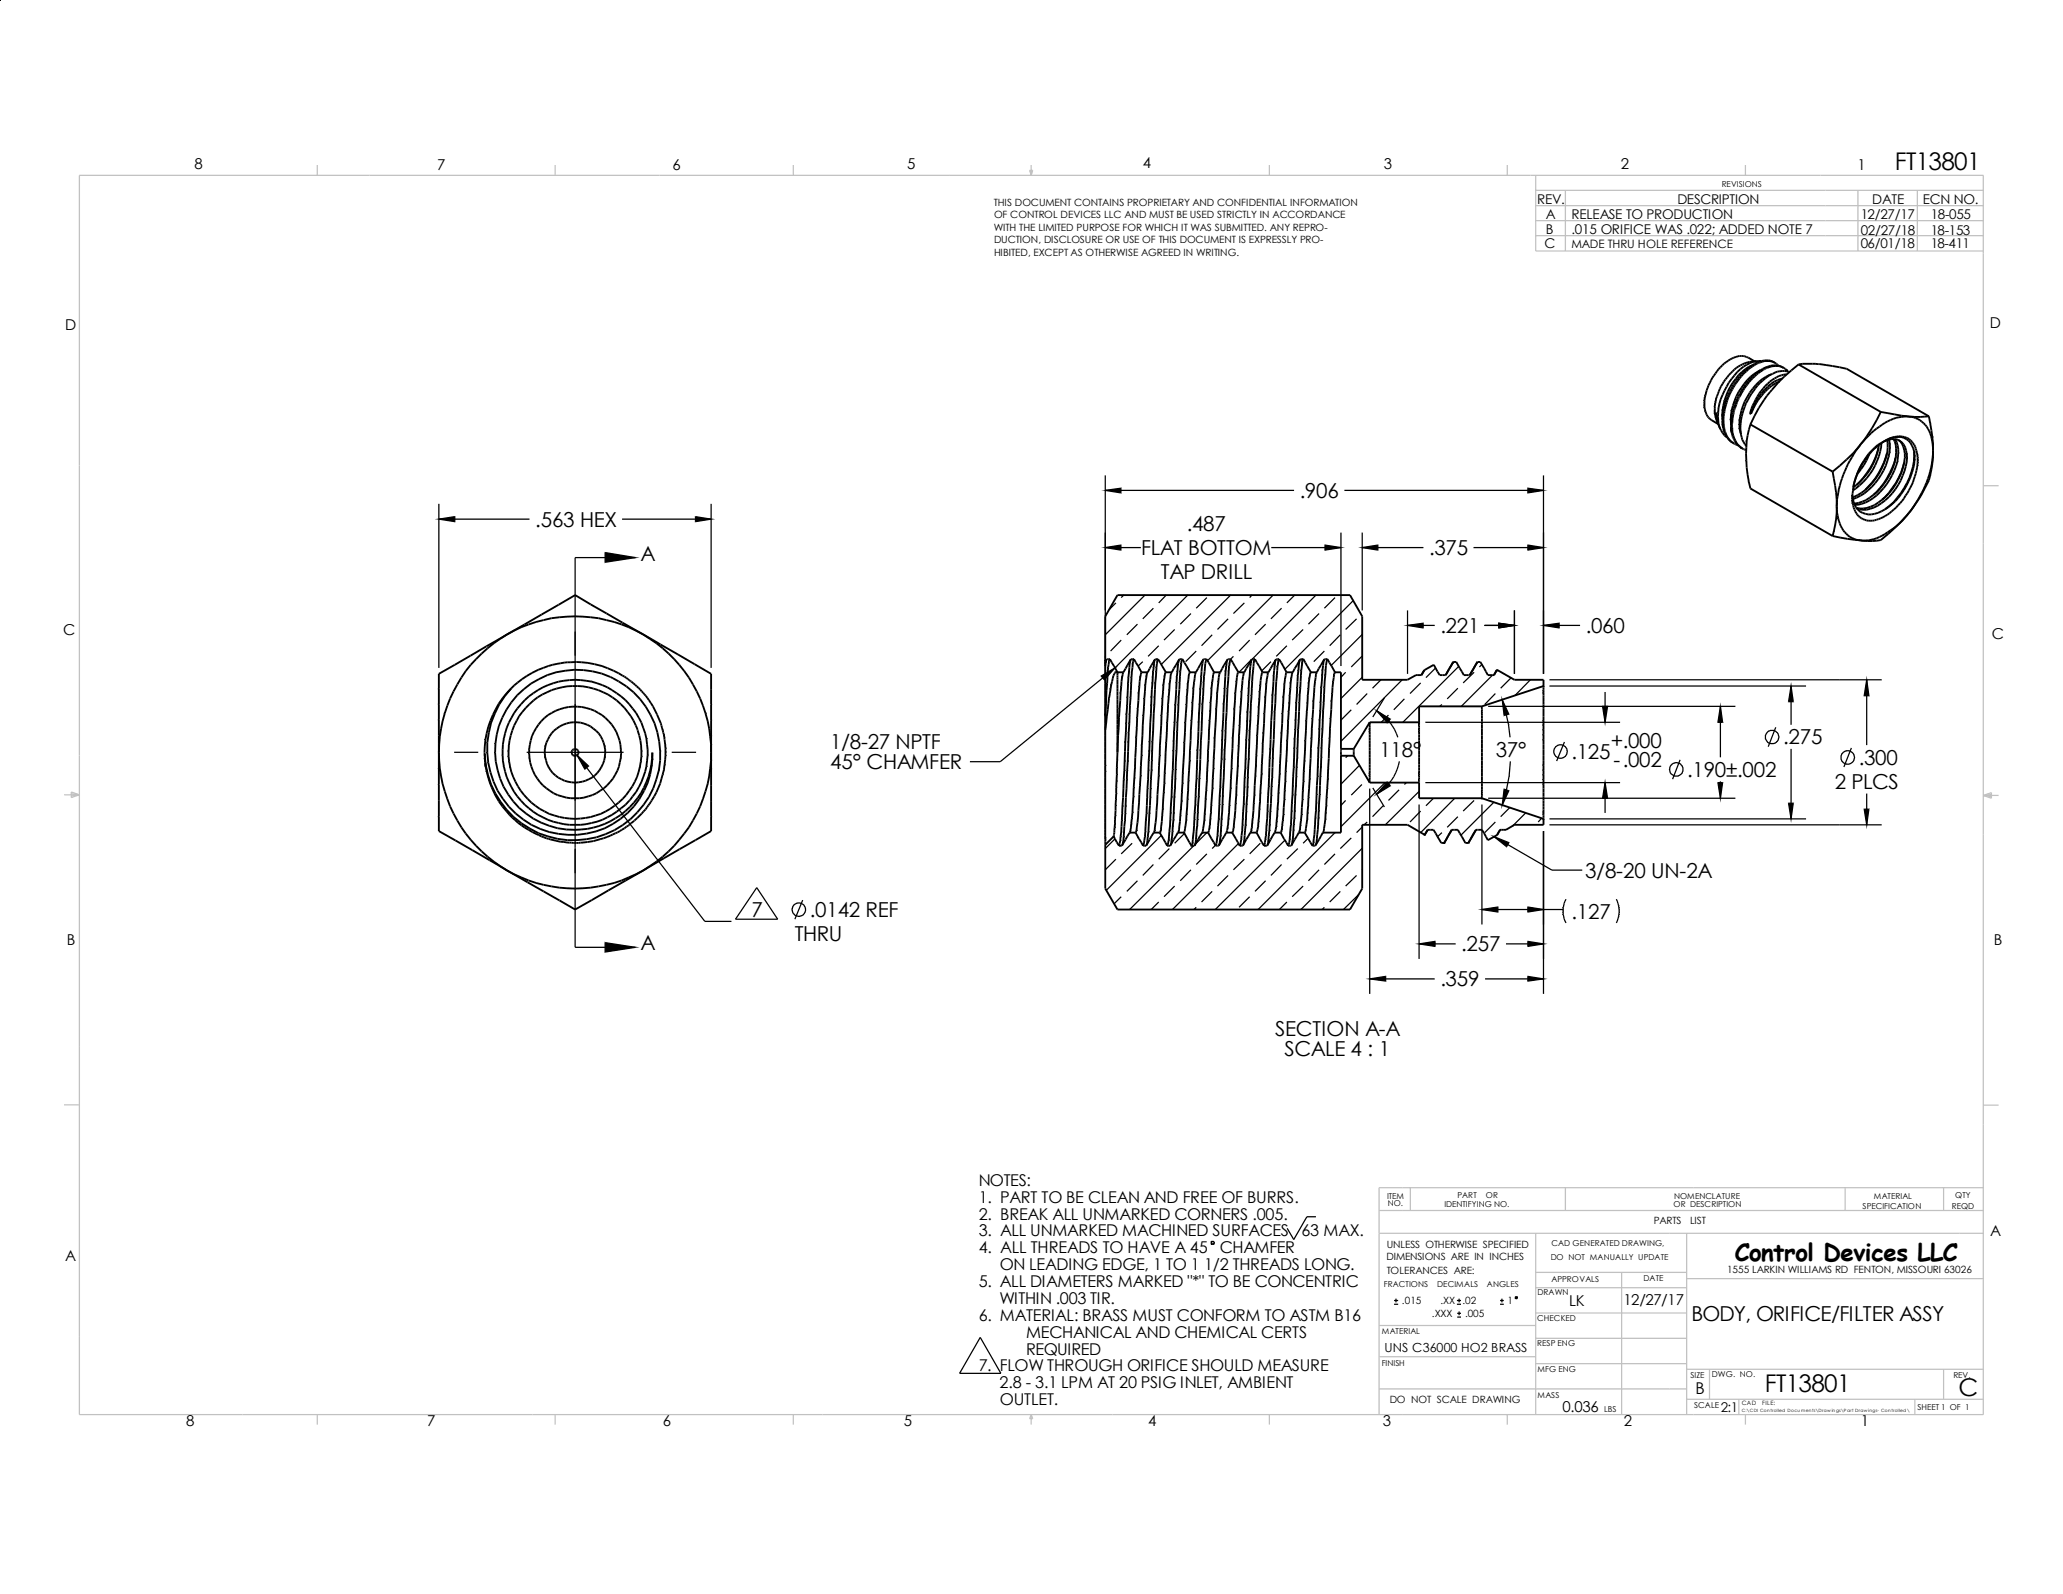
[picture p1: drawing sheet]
<svg xmlns="http://www.w3.org/2000/svg" width="279mm" height="216mm" viewBox="0 0 279 216" stroke-linecap="round" stroke-linejoin="round" font-family="sans-serif">
<defs><g id="words">
<g font-size="3.3">
<text x="256.6" y="23">FT13801</text>
<text x="235" y="170.8">Control Devices LLC</text>
<text x="239" y="188.5">FT13801</text>
<text x="265.3" y="189.1">C</text>
</g>
<g font-size="2.8">
<text x="72.5" y="71.3">.563 HEX</text>
<text x="160.7" y="71.9">.487</text>
<text x="176" y="67.4">.906</text>
<text x="86.7" y="75.9">A</text>
<text x="154.6" y="75.2">FLAT BOTTOM</text>
<text x="193.5" y="75.2">.375</text>
<text x="157.2" y="78.4">TAP DRILL</text>
<text x="195.1" y="85.7">.221</text>
<text x="214.8" y="85.7">.060</text>
<text x="112.4" y="101.5">1/8-27 NPTF</text>
<text x="218.1" y="101.3">+.000</text>
<text x="241.5" y="100.8">.275</text>
<text x="112.4" y="104.2">45° CHAMFER</text>
<text x="186.8" y="102.5">118°</text>
<text x="202.6" y="102.5">37°</text>
<text x="212.9" y="102.7">.125</text>
<text x="218.5" y="103.9">-.002</text>
<text x="228.5" y="105.2">.190±.002</text>
<text x="248.5" y="106.8">2 PLCS</text>
<text x="251.8" y="103.6">.300</text>
<text x="214.7" y="118.9">3/8-20 UN-2A</text>
<text x="101.8" y="124.2">7</text>
<text x="109.7" y="124.2">.0142 REF</text>
<text x="212.9" y="124.4">.127</text>
<text x="86.7" y="128.7">A</text>
<text x="107.7" y="127.5">THRU</text>
<text x="197.9" y="128.9">.257</text>
<text x="195.1" y="133.6">.359</text>
<text x="172.7" y="140.3">SECTION A-A</text>
<text x="173.9" y="143">SCALE 4 : 1</text>
<text x="229.1" y="178.9">BODY, ORIFICE/FILTER ASSY</text>
</g>
<g font-size="2.2">
<text x="132.5" y="160.7">NOTES:</text>
<text x="132.6" y="165.2">2. BREAK ALL UNMARKED CORNERS .005.</text>
<text x="132.6" y="162.9">1. PART TO BE CLEAN AND FREE OF BURRS.</text>
<text x="132.6" y="167.5">3. ALL UNMARKED MACHINED SURFACES</text>
<text x="176.3" y="167.5">63 MAX.</text>
<text x="132.5" y="169.8">4. ALL THREADS TO HAVE A 45</text>
<text x="135.4" y="172">ON LEADING EDGE, 1 TO 1</text>
<text x="163.1" y="172">1/2 THREADS LONG.</text>
<text x="165.2" y="169.8">CHAMFER</text>
<text x="132.6" y="174.3">5. ALL DIAMETERS MARKED &quot;*&quot; TO BE CONCENTRIC</text>
<text x="132.6" y="178.9">6. MATERIAL: BRASS MUST CONFORM TO ASTM B16</text>
<text x="135.4" y="176.6">WITHIN .003 TIR.</text>
<text x="132.5" y="185.8">7. FLOW THROUGH ORIFICE SHOULD MEASURE</text>
<text x="139" y="183.5">REQUIRED</text>
<text x="139" y="181.2">MECHANICAL AND CHEMICAL CERTS</text>
<text x="135.4" y="188">2.8 - 3.1 LPM AT 20 PSIG INLET, AMBIENT</text>
<text x="135.4" y="190.3">OUTLET.</text>
<text x="229.6" y="188.8">B</text>
</g>
<g font-size="2">
<text x="26.3" y="22.9">8</text>
<text x="59.2" y="23">7</text>
<text x="91.1" y="23.1">6</text>
<text x="122.9" y="22.9">5</text>
<text x="154.8" y="22.8">4</text>
<text x="187.4" y="22.9">3</text>
<text x="219.5" y="22.9">2</text>
<text x="251.6" y="23.1">1</text>
<text x="8.8" y="44.7">D</text>
<text x="269.5" y="44.4">D</text>
<text x="8.6" y="86">C</text>
<text x="269.7" y="86.6">C</text>
<text x="9.1" y="128.1">B</text>
<text x="270" y="128">B</text>
<text x="269.5" y="167.4">A</text>
<text x="8.8" y="170.8">A</text>
<text x="212.5" y="177">LK</text>
<text x="219.9" y="176.8">12/27/17</text>
<text x="211.6" y="191.3">0.036</text>
<text x="25.2" y="193.1">8</text>
<text x="57.9" y="193.2">7</text>
<text x="89.8" y="193.1">6</text>
<text x="122.4" y="193.1">5</text>
<text x="155.5" y="193.1">4</text>
<text x="187.3" y="193.2">3</text>
<text x="219.9" y="193.2">2</text>
<text x="252" y="193.2">1</text>
</g>
<g font-size="1.8">
<text x="208.2" y="27.6">REV.</text>
<text x="209.4" y="29.7">A</text>
<text x="212.9" y="29.7">RELEASE TO PRODUCTION</text>
<text x="227.2" y="27.6">DESCRIPTION</text>
<text x="252" y="29.7">12/27/17</text>
<text x="253.5" y="27.7">DATE</text>
<text x="260.4" y="27.7">ECN NO.</text>
<text x="261.5" y="29.7">18-055</text>
<text x="209.2" y="33.6">C</text>
<text x="209.4" y="31.7">B</text>
<text x="212.9" y="31.7">.015 ORIFICE WAS .022; ADDED NOTE 7</text>
<text x="252" y="31.8">02/27/18</text>
<text x="252" y="33.6">06/01/18</text>
<text x="261.5" y="33.6">18-411</text>
<text x="261.5" y="31.8">18-153</text>
<text x="233" y="191.3">2:1</text>
</g>
<text font-size="1.7" x="187.5" y="183.1">UNS C36000 HO2 BRASS</text>
<text font-size="1.6" x="212.9" y="33.6">MADE THRU HOLE REFERENCE</text>
<g font-size="1.4">
<text x="134.6" y="27.9">THIS DOCUMENT CONTAINS PROPRIETARY AND CONFIDENTIAL INFORMATION</text>
<text x="134.6" y="29.6">OF CONTROL DEVICES LLC AND MUST BE USED STRICTLY IN ACCORDANCE</text>
<text x="134.6" y="31.3">WITH THE LIMITED PURPOSE FOR WHICH IT WAS SUBMITTED. ANY REPRO-</text>
<text x="134.6" y="33">DUCTION, DISCLOSURE OR USE OF THIS DOCUMENT IS EXPRESSLY PRO-</text>
<text x="134.6" y="34.6">HIBITED, EXCEPT AS OTHERWISE AGREED IN WRITING.</text>
<text x="224" y="165.8">PARTS</text>
<text x="228.9" y="165.8">LIST</text>
<text x="187.8" y="170.7">DIMENSIONS ARE IN INCHES</text>
<text x="187.8" y="169">UNLESS OTHERWISE SPECIFIED</text>
<text x="187.8" y="172.5">TOLERANCES ARE:</text>
<text x="233.9" y="172.4">1555 LARKIN WILLIAMS RD FENTON, MISSOURI 63026</text>
<text x="189.9" y="176.7">.015</text>
<text x="193.9" y="178.4">.XXX</text>
<text x="195.1" y="176.7">.XX</text>
<text x="198.1" y="176.7">.02</text>
<text x="198.4" y="178.4">.005</text>
<text x="204.2" y="176.7">1</text>
<text x="188.2" y="190.1">DO NOT SCALE DRAWING</text>
</g>
<g font-size="1.1">
<text x="233.2" y="25.3">REVISIONS</text>
<text x="187.9" y="162.3">ITEM</text>
<text x="188" y="163.4">NO.</text>
<text x="195.6" y="163.5">IDENTIFYING NO.</text>
<text x="197.4" y="162.2">PART</text>
<text x="201.3" y="162.2">OR</text>
<text x="226.7" y="163.5">OR DESCRIPTION</text>
<text x="226.7" y="162.3">NOMENCLATURE</text>
<text x="252.3" y="163.8">SPECIFICATION</text>
<text x="253.8" y="162.4">MATERIAL</text>
<text x="264.3" y="163.7">REQD</text>
<text x="264.8" y="162.3">QTY</text>
<text x="210" y="170.6">DO NOT MANUALLY UPDATE</text>
<text x="210.1" y="173.6">APPROVALS</text>
<text x="210.1" y="168.8">CAD GENERATED DRAWING,</text>
<text x="222.6" y="173.5">DATE</text>
<text x="187.4" y="174.3">FRACTIONS</text>
<text x="194.6" y="174.3">DECIMALS</text>
<text x="201.4" y="174.3">ANGLES</text>
<text x="208.2" y="178.9">CHECKED</text>
<text x="208.2" y="175.3">DRAWN</text>
<text x="187.2" y="185">FINISH</text>
<text x="187.2" y="180.7">MATERIAL</text>
<text x="208.2" y="182.3">RESP ENG</text>
<text x="208.2" y="185.8">MFG ENG</text>
<text x="208.2" y="189.3">MASS</text>
<text x="217.3" y="191.3">LBS</text>
<text x="228.9" y="186.6">SIZE</text>
<text x="229.4" y="190.8">SCALE</text>
<text x="231.9" y="186.6">DWG. NO.</text>
<text x="259.7" y="190.9">SHEET 1 OF 1</text>
<text x="264.6" y="186.6">REV.</text>
</g>
<g font-size=".8">
<text x="235.9" y="190.3">CAD</text>
<text x="238.7" y="190.3">FILE:</text>
</g>
<text font-size=".6" x="235.9" y="191.3">C:\CDI Controlled Docu ments\Drawin gs\Part Drawings- Controlled \</text>
</g></defs>
<g fill="#000">
<path d="M230.7 55.2h.1zM230.7 54.9h.1zM230.7 54.6h.1zM230.7 54.5l.1 .1zM230.7 54.2h.1zM230.8 55.5l.1-.1zM230.8 53.9h.1zM230.8 55.7h.2zM230.8 53.6h.2zM230.9 56h.2zM230.9 53.2h.2zM231 56.2h.1z"/>
<path d="M231 52.8l.1 .1zM231.1 56.4h.2zM231.1 52.5h.2zM231.4 56.6h-.1zM231.3 52.2h.1zM231.6 56.7l-.1 .1zM231.4 56.8l.2-.1zM231.4 51.8l.2 .1zM231.7 56.9l-.1 .1zM231.6 51.5h.1zM231.8 51.1l.1 .1zM232 50.8l.1 .1z"/>
<path d="M232.1 56h.1zM232.1 55.7h.1zM232.1 55.3l.1 .1zM232.1 55h.1zM232.2 56.3l.1-.1zM232.2 54.7h.1zM232.2 50.5l.1 .1zM232.2 56.5h.2zM232.2 54.4h.2zM232.3 56.8l.1-.1zM232.3 54h.1zM232.3 56.3h.1z"/>
<path d="M232.3 56.2h.1zM232.3 56.6h.2zM232.3 56.5h.2zM232.4 56.9l.1-.1zM232.5 50.2v.1zM232.4 53.6l.1 .1zM232.5 57.1h.1zM232.5 53.3h.2zM232.5 56.4h.2zM232.6 55.8h.1zM232.6 56.9h.1zM232.7 49.9v.1z"/>
<path d="M232.6 57.4h.1zM232.7 53h.1zM232.8 54.6l.1 .1zM232.8 54.7h.1zM232.7 57.9h.2zM232.8 57.9h.1zM232.8 52.6l.1 .1zM232.9 49.7h.1zM233 54v.1zM233 52.3h.1zM233 58.3h.1zM233.2 49.4l.1 .1z"/>
<path d="M233.1 56.1h.2zM233.2 56.2h.1zM233.2 56.3h.1zM233.2 56.5h.1zM233.2 56.7h.1zM233.2 56.9h.1zM233.2 57.1h.1zM233.2 57.3h.1zM233.2 57.5h.1zM233.2 51.9l.1 .1zM233.2 53.4l.1 .1zM233.2 58.7l.1-.1z"/>
<path d="M233.2 55.5h.1zM233.2 55.9h.1zM233.2 56l.1 .1zM233.2 57.8h.1zM233.3 55.6h.1zM233.3 55.8h.1zM233.3 58.1l.1-.1zM233.3 54.9h.1zM233.3 56.5h.1zM233.3 56.6h.1zM233.3 56.8h.1zM233.3 57h.1z"/>
<path d="M233.3 57.3h.1zM233.3 55.5h.1zM233.3 56.1h.2zM233.3 56.2h.2zM233.3 56.3l.2 .1zM233.3 57.6h.2zM233.3 57.8h.2zM233.3 55.3h.2zM233.3 58.3h.2zM233.4 51.6l.1 .1zM233.4 49.1l.1 .1zM233.4 56h.1z"/>
<path d="M233.4 57.9h.1zM233.4 58h.1zM233.4 58.5h.1zM233.4 55.7h.2zM233.4 58.1h.2zM233.4 58.2h.2zM233.4 52.8l.2 .1zM233.6 59l-.1 .1zM233.4 54.2l.2 .1zM233.4 54.3h.2zM233.5 55.4h.1zM233.5 58.4l.1-.1z"/>
<path d="M233.5 54.7h.1zM233.5 58.8l.1-.1zM233.5 58.5h.1zM233.6 55.1h.1zM233.6 58.6h.1zM233.6 51.3l.1 .1zM233.6 58.7h.1zM233.6 59l.1-.1zM233.7 48.9l.1 .2zM233.6 54.8h.2zM233.6 58.8h.2zM233.6 58.9l.2-.1z"/>
<path d="M233.6 53.6h.2zM233.8 58.9l-.1 .1zM233.7 54.1h.1zM233.7 59.2l.1-.1zM233.8 59.1l-.1 .1zM233.7 54.5h.1zM233.7 52.3l.1 .1zM233.8 59.2v.1zM233.8 59.1h.1zM233.8 53.8l.1 .1zM233.8 54.1l.1 .1zM233.8 54.2h.1z"/>
<path d="M233.8 59.4l.1-.1zM233.8 51l.1 .1zM233.8 59.3l.2-.1zM233.8 53.6l.2 .1zM233.9 53h.1zM234 48.8l.1 .1zM234 53.8h.1zM233.9 59.4h.2zM234.1 59.4h-.1zM233.9 53.5h.2zM233.9 59.5l.2-.1zM234 53.3l.1 .1z"/>
<path d="M234.1 59.5l-.1 .1zM234.1 50.7v.1zM234.1 51.7v.1zM234.1 53.6h.1zM234.1 53.2h.1zM234.2 59.6h-.1zM234.1 59.6h.1zM234.1 53.1h.1zM234.2 59.6l-.1 .1zM234.2 53.3l.1 .1zM234.2 52.9l.1 .1zM234.3 59.7l-.1 .1z"/>
<path d="M234.2 52.4h.1zM234.3 53.1l.1 .1zM234.2 52.8h.2zM234.4 59.8l-.1 .1zM234.3 59.9l.1-.1zM234.3 50.5h.1zM234.3 56.8h.1zM234.3 52.7h.1zM234.3 57h.1zM234.3 57.3h.1zM234.3 57.5h.1zM234.3 58h.1z"/>
<path d="M234.3 58.1h.1zM234.3 56.2h.1zM234.3 57.4h.1zM234.5 59.9h-.1zM234.4 56.8h.1zM234.4 58.1h.1zM234.4 58.2h.1zM234.4 58.3h.1zM234.4 58.4h.1zM234.4 52.5l.1 .1zM234.4 51.2l.1 .1zM234.4 56.4h.1z"/>
<path d="M234.4 56.6h.1zM234.4 58.5h.1zM234.4 58.7h.1zM234.4 55.6h.1zM234.4 57.4h.2zM234.4 57.6h.2zM234.4 57.7h.2zM234.4 57.8h.2zM234.5 52.4l.1 .1zM234.6 59.9l-.1 .1zM234.5 48.4l.1 .2zM234.4 56.1h.2z"/>
<path d="M234.5 52.7h.1zM234.5 57.2h.1zM234.5 57.3h.1zM234.5 58h.1zM234.5 58.1h.1zM234.5 58.4h.1zM234.5 58.9h.1zM234.7 59.9l-.1 .2zM234.5 56.6h.2zM234.5 58.7l.2-.1zM234.6 58.7l.1-.1zM234.6 52.2l.1 .1z"/>
<path d="M234.6 50.2l.1 .1zM234.5 55.8l.2 .1zM234.6 59.2l.1-.1zM234.6 51.8l.1 .1zM234.6 55.6h.1zM234.6 59.3l.1-.1zM234.6 54.9h.1zM234.7 52.4v.1zM234.7 60v.1zM234.6 56.1l.1 .1zM234.6 59h.1zM234.7 52.1v.1z"/>
<path d="M234.6 59.4l.1-.1zM234.7 56h.1zM234.7 52l.1 .1zM234.7 55.3l.1 .1zM234.7 59.4h.1zM234.7 55.7h.1zM234.7 55.8l.1 .1zM234.8 48.3v.1zM234.7 59.5h.1zM234.7 55.5l.2 .1zM234.7 59.4h.2zM234.7 51.9l.2 .1z"/>
<path d="M234.7 55.1h.2zM234.7 59.6h.2zM234.8 52.2h.1zM234.8 55.4l.1 .1zM234.8 51.9h.1zM234.8 50h.1zM234.8 50.8h.1zM234.8 59.7l.1-.1zM234.8 54.3h.1zM234.8 55.3h.1zM234.8 54.8h.1zM234.8 59.8l.1-.1z"/>
<path d="M234.9 52l.1 .1zM234.9 55.2h.1zM234.9 51.7l.1 .1zM235 59.8l-.1 .1zM234.9 55.1h.1zM234.9 59.8l.1-.1zM234.9 54.5l.1 .1zM234.9 51.6l.2 .1zM234.9 51.2l.2 .1zM235.1 48.2v.1zM235 51.8l.2 .1zM235 54.7l.2 .1z"/>
<path d="M235 51.5l.2 .1zM235.1 49.7l.1 .1zM235 54.3h.2zM235 53.6l.2 .1zM235.1 54.4l.1 .1zM235.2 50.3l.1 .1zM235.2 54h.1zM235.2 54.2l.1 .1zM235.2 51.2l.1 .1zM235.2 51.5l.2 .1zM235.3 54.1h.1zM235.3 48.1l.1 .2z"/>
<path d="M235.3 54l.1 .1zM235.4 49.6v.1zM235.4 49.5v.2zM235.3 53.6l.1 .1zM235.3 54h.2zM235.4 50.7l.1 .1zM235.4 53l.1 .1zM235.4 53.8l.1 .1zM235.4 53.9l.1 .1zM235.4 53.8h.1zM235.5 51.2l.1 .1zM235.5 53.7l.1 .1z"/>
<path d="M235.5 50.9l.1 .1zM235.6 48.1v.1zM235.5 56.9h.1zM235.5 57.5h.1zM235.5 58h.1zM235.5 53.6l.1 .1zM235.5 53.3h.1zM235.6 49.9l.1 .1zM235.6 58.1h.1zM235.6 57.7h.1zM235.6 56.2l.1 .1zM235.6 56.3h.1z"/>
<path d="M235.6 58.6l.1-.1zM235.6 58.5h.2zM235.6 57.3h.2zM235.7 58.9h.1zM235.7 56.9h.1zM235.7 50.9l.1 .1zM235.8 50.6v.1zM235.8 48.1v.1zM235.7 52.9l.1 .1zM235.7 52.5h.1zM235.7 55.6h.1zM235.8 53.2h.1z"/>
<path d="M235.8 59.3l.1-.1zM235.8 56.4h.1zM235.8 50.3l.1 .1zM235.9 49.2l.1 .2zM235.9 59.6h.1zM235.9 52.6l.1 .1zM235.9 55.9l.1 .1zM236 50.6l.1 .1zM235.9 54.9l.2 .1zM236 52.8l.1 .1zM236 50.3l.1 .2zM236.1 48.1v.1z"/>
<path d="M236.1 49.6v.1zM236 59.9h.1zM236 55.5h.1zM236.1 52.3l.1 .1zM236.2 49.1v.1zM236.1 51.9l.1 .1zM236.2 52.5l.1 .1zM236.2 50.4l.1 .1zM236.3 48.1v.2zM236.2 55l.1 .1zM236.2 54.3l.1 .1zM236.3 52.1h.1z"/>
<path d="M236.3 49.9l.1 .1zM236.3 50l.1 .1zM236.4 49l.1 .1zM236.4 54.6h.1zM236.4 50.2l.1 .1zM236.4 52.2h.1zM236.6 48.2l-.1 .1zM236.5 49.3l.1 .1zM236.5 51.8l.1 .1zM236.4 59.7h.2zM236.6 51.4v.1zM236.5 53.7l.1 .1z"/>
<path d="M236.6 51.9l.1 .1zM236.6 58.9l.1 .1zM236.6 49.7l.1 .2zM236.8 48.3l-.1 .1zM236.7 48.9v.2zM236.6 54.1l.1 .1zM236.7 51.6h.1zM236.7 49.9l.1 .1zM236.8 49.6v.1zM236.7 58.2h.2zM236.8 51.6l.1 .1zM236.8 53.7l.1 .1z"/>
<path d="M236.9 49.1l.1 .1zM236.9 51.3l.1 .1zM236.9 51.4h.1zM236.9 53.1l.1 .1zM236.9 49.5l.1 .2zM237 50.9l.1 .2zM237 49.7l.1 .1zM237 51.4l.2 .1zM237.1 51.1l.1 .1zM237.1 53.3h.1zM237.1 55.3l.1 .1zM237.1 55.6l.1 .1z"/>
<path d="M237.2 49.4l.1 .1zM237.2 55.6l.1 .1zM237.3 49.5l.1 .1zM237.3 51.1l.1 .1zM237.3 50.9l.1 .1zM237.2 54.9h.2zM237.3 52.6l.1 .1zM237.4 48.9v.1zM237.4 52.9l.1 .1zM237.4 54.9l.1 .1zM237.4 55h.1zM237.4 55.2l.1 .1z"/>
<path d="M237.4 50.5l.1 .2zM237.5 49.2l.1 .1zM237.5 50.7l.1 .1zM237.4 54.4l.2 .1zM237.6 49.3v.1zM237.5 56.3h.1zM237.6 50.8l.1 .2zM237.6 49.1l.1 .1zM237.6 54.9h.1zM237.7 52.5v.1zM237.7 54l.1 .1zM237.7 54.1h.1z"/>
<path d="M237.7 52.1l.1 .1zM237.7 54.4h.1zM237.7 49.1h.1zM237.8 48.8v.1zM237.8 54.5l.1 .1zM237.9 49.1v.2zM237.8 50.6l.1 .1zM237.8 50.4l.1 .1zM237.9 49.1l.1 .1zM238 49.1v.1zM237.9 49l.1 .1zM237.9 50.2l.1 .2z"/>
<path d="M237.9 53.6l.1 .1zM238 52.1v.1zM238 49.1l.1 .1zM238 54.1l.1 .1zM238.1 49.1v.1zM238.1 50.4v.1zM238 50.4l.1 .1zM238 53.8h.1zM238.1 48.9l.1 .1zM238.2 49v.1zM238.2 48.8v.1zM238.1 50.2l.1 .1z"/>
<path d="M238.1 55.2h.1zM238.1 53.3h.2zM238.2 51.6l.1 .1zM238.2 49l.1 .1zM238.3 49v.1zM238.2 53.8l.1 .1zM238.3 51.8l.1 .1zM238.3 50.2l.1 .1zM238.4 50v.1zM238.4 48.9l.1 .2zM238.4 50l.1 .1zM238.4 52.9l.1 .1z"/>
<path d="M238.5 48.8v.1zM238.4 53.2l.1 .1zM238.4 53.3h.1zM238.5 53.5l.1 .1zM238.5 50.1l.1 .1zM238.6 51.2l.1 .2zM238.7 48.9v.1zM238.6 51.5l.1 .1zM238.6 51.4l.1 .2zM238.7 50l.1 .1zM238.7 49.8l.1 .2zM238.8 48.7v.2z"/>
<path d="M238.7 52.5l.1 .1zM238.8 53.2v.1zM238.8 54.1h.1zM238.9 49.9l.1 .1zM238.8 52.7l.2 .1zM239 48.8v.1zM239 48.7v.1zM239 49.7l.1 .1zM239 51.2l.1 .1zM239 52.2l.1 .1zM239.1 49.8v.1zM239 52.9l.1 .1z"/>
<path d="M239.1 50.9v.2zM239.2 49.7v.2zM239.3 48.7v.1zM239.2 53.5l.1 .1zM239.3 49.7l.1 .1zM239.4 48.8v.1zM239.3 50.9l.1 .1zM239.3 51.9l.1 .1zM239.3 52.3l.1 .1zM239.3 52.6l.1 .1zM239.4 49.7v.1zM239.4 49.5v.2z"/>
<path d="M239.5 48.8v.1zM239.6 48.8l-.1 .1zM239.6 48.7l-.1 .1zM239.6 48.8v.1zM239.5 50.7l.1 .1zM239.6 52.4v.1zM239.6 50.7l.1 .1zM239.6 51.6l.1 .1zM239.8 48.7v.2zM239.8 49.4v.1zM239.9 48.8v.1zM239.8 51.9l.1 .1z"/>
<path d="M239.9 49.5v.1zM240 48.8l-.1 .1zM239.9 51.4l.1 .1zM239.9 52.7l.1 .1zM240.1 48.9v.1zM240 50.5l.1 .1zM240.2 48.9l-.1 .1zM240.2 49.4v.1zM240.2 51.6l.1 .1zM240.4 49l-.1 .1zM240.2 51.1l.1 .2zM240.4 49.4v.2z"/>
<path d="M240.3 50.3l.1 .2zM240.4 50.3v.2zM240.3 51.9h.1zM240.5 49.4v.1zM240.5 49.2l.1-.1zM240.7 49.1l-.1 .2zM240.6 49.4v.1zM240.6 49.3l.1-.1zM240.6 51v.1zM240.7 49.3v-.1zM240.7 49.4l.1-.1zM240.7 49.3v.1z"/>
<path d="M240.7 49.4v.1zM240.7 50.2v.1zM240.7 49.4h.2zM240.8 49.4l-.1 .1zM240.7 51.4v.1zM240.8 49.5l.1-.1zM240.7 51.8l.1 .1zM240.9 49.4l-.1 .2zM240.9 49.4l-.1 .1zM240.9 49.4v.1zM240.9 50.8v.1zM241.1 49.5l-.1 .1z"/>
<path d="M241.1 49.4l-.1 .2zM241 50.2v.1zM241.2 49.5l-.1 .1zM241.3 49.5l-.1 .2zM241.3 49.5l-.1 .1zM241.2 51.2v.1zM241.2 50.7l.1 .1zM241.3 49.5v.2zM241.4 49.6l-.1 .1zM241.4 49.6v.1zM241.3 50.1l.1 .1zM241.5 50.6v.2z"/>
<path d="M241.6 49.7v.1zM241.6 50.9v.1zM241.7 50.1v.1zM241.9 49.9l-.1 .1zM241.8 50.6v.1zM241.9 50.1l.1-.1zM242 50l-.1 .1zM241.9 50.1v.1zM241.8 50.2l.1-.1zM241.9 50.1l.2-.1zM241.8 50.1h.1zM242 50.2l.1-.1z"/>
<path d="M242.1 50.1l-.1 .1zM242 50.2v.1zM242.3 50.2l-.1 .1zM242.5 50.1l.1 .1zM244.1 49.1v.2zM244.7 49.1v.2zM245.4 49.1v.2zM245.8 49.1v.2zM246.5 49.2v.1zM247.3 49.3v.1zM248.2 49.4v.2zM249.1 49.6v.1z"/>
<path d="M252.3 59.7v.1zM252.4 59.6l.1 .1zM252.6 59.3l.1 .1zM252.8 59.1l.1 .1zM253 58.9l.1 .1zM253.3 58.6l.1 .1zM253.5 58l.2 .1zM253.5 58l.1 .1zM253.7 58.3h.1zM254.1 58h.1zM254.2 56.9l.1 .1zM254.5 57.7l.1 .1z"/>
<path d="M254.8 57.4l.1 .1zM255 59.7l.1 .1zM255.1 59.6l.1 .2zM255.2 57.2l.1 .1zM255.3 59.5l.1 .1zM255.4 59.5v.1zM255.6 57l.1 .1zM255.6 59.5l.1 .1zM255.6 59.4l.1 .1zM255.7 56v.1zM255.7 59.4v.1zM255.9 59.6h.1z"/>
<path d="M255.9 59.3l.1 .1zM255.9 59.2l.1 .2zM256 56.8v.1zM256.1 59.4v.1zM256.1 59.2l.1 .1zM256.2 59.1l.1 .2zM256.4 56.6v.1zM256.5 59.4v.1zM256.5 59.1l.1 .1zM256.6 59.8h.2zM256.6 56.1v.2zM256.6 59.1v.1z"/>
<path d="M256.7 59.5l.1-.1zM256.7 59.5h.1zM256.8 56.5v.1zM256.8 59v.1zM257 59.8l-.1 .1zM256.9 59.9h.1zM256.9 59.4v.1zM257 59.4l-.1 .1zM257 59.1v.1zM257.1 59v.1zM257.1 56.4l.1 .1zM257.3 59.6v.1z"/>
<path d="M257.3 59.8l.1-.1zM257.4 59v.1zM257.5 59.1v.1zM257.5 56.3v.1zM257.5 56.3v.2zM257.6 59.8v.1zM257.7 59l-.1 .1zM257.9 56.3v.1zM257.9 59.2v.1zM257.9 59.1v.1zM258.2 59.1l-.1 .2zM258.2 59.4v.1z"/>
<path d="M258.2 56.3v.1zM258.3 56.4v.1zM258.4 59.3v.1zM258.5 59.7l.1-.1zM258.6 59.4v.1zM258.6 59.5l.1-.1zM258.7 60l.2-.1zM258.8 59.6h-.1zM258.9 56.3v.2zM259 56.4v.2zM259 59.8v-.1zM259.2 56.4v.1z"/>
<path d="M259.3 56.5v.1zM259.5 56.5v.1zM259.8 56.6v.2zM260 56.9l.1-.1zM260.1 56.5v.1zM260.3 57v.1zM260.6 57.2l-.1 .1zM260.7 56.4v.2zM260.7 57.5l.1-.1zM261 57.7l-.1 .1zM260.9 57.8l.1-.1zM261.1 58.1l.1-.1z"/>
<path d="M261.3 58.4l.1-.1zM261.4 58.7h.1zM261.4 58.7l.1-.1zM261.4 57.3h.1zM261.5 59.1l.2-.1zM261.6 58.3h.1zM261.6 59.4h.1zM261.7 59.8h.1zM261.7 59.2h.1zM59.4 70.3l2.2-.3v.7zM58.9 70.3h.5v.1zM58.9 70.3l.5-.1v.1z"/>
<path d="M61.6 69.9h.1l-.1 .1zM61.6 70l.1-.1zM61.6 70.7h.1zM61.6 70.7h.1h-.1zM82 76.2l-.1 .1zM81.9 76.2h.1l-.1 .1zM81.9 74.8h.1zM82 74.8l4.1 .7-4.1 .7zM86.1 75.4l.5 .1h-.5zM86.1 75.5h.5l-.5 .1zM94.2 70.7h-.1zM94.1 70.7h.1h-.1z"/>
<path d="M94.1 69.9l.1 .1zM94.2 70l2.1 .3-2.1 .4zM96.4 70.2l.5 .1h-.6zM96.3 70.3h.6l-.5 .1zM149.7 66.4l2.1-.3v.7zM149.7 74.2l2.1-.4v.7zM149.1 74.2h.6v.1zM149.1 74.2l.6-.1v.1zM149.1 66.4h.6v.1zM149.1 66.4h.6zM151.8 73.7h.1l-.1 .1zM151.8 73.8l.1-.1z"/>
<path d="M151.8 74.5l.1 .1zM151.8 66h.1l-.1 .1zM151.9 66v.1h-.1zM151.8 66.8h.1v.1zM151.8 66.8l.1 .1zM179.5 74.5v.1h-.1zM179.4 74.5h.1l-.1 .1zM179.4 73.7l.1 .1zM179.4 73.7h.1v.1zM179.5 73.8l2.1 .4-2.1 .3zM181.6 74.1l.6 .1h-.6zM181.6 74.2h.6l-.6 .1z"/>
<path d="M184.5 74.2l2.1-.4v.7zM183.9 74.2h.6l-.1 .1zM183.9 74.2l.5-.1 .1 .1zM186.6 73.7h.1l-.1 .1zM186.6 73.8l.1-.1zM186.6 74.5l.1 .1zM206.9 74.5l-.1 .1zM206.8 74.5h.1l-.1 .1zM206.8 73.7l.1 .1zM206.9 66.8l-.1 .1zM206.8 66.8h.1l-.1 .1zM206.8 66l.1 .1h-.1z"/>
<path d="M206.8 66l.1 .1zM206.9 66.1l2.1 .3-2.1 .4zM206.9 73.8l2.1 .4-2.1 .3zM209 74.1l.6 .1h-.6zM209 74.2h.6l-.6 .1zM209 66.4h.6zM209 66.4h.6l-.6 .1zM234.8 60l-.1 .2zM234.9 60.1l-.1 .1zM234.9 60.1v.1zM235 60.2l-.1 .1zM235 60.2v.1z"/>
<path d="M235.1 60.2v.1zM235.2 60.2l-.1 .2zM235.1 60.1l.1-.1zM235.2 60l-.1 .1zM235.2 60.1l-.1 .1zM235.3 60.3l-.1 .1zM235.4 60.3l-.1 .1zM235.4 60.5l.1-.1zM235.5 60.4l-.1 .1zM235.6 60.5l-.1 .1zM235.7 60.5l-.1 .2zM235.8 60.6l-.1 .1z"/>
<path d="M235.7 60.7l.1-.1zM236 60.7l-.1 .1zM236.1 60.8v.1zM236.3 60.9l-.1 .1zM236.2 60.2h.1zM236.4 61v.1zM236.5 60.4l-.1 .1zM236.4 62.4h.1zM236.4 60.5l.1 .1zM236.5 63.4l.1-.1zM236.6 64.3h.1zM236.7 65.3h.2z"/>
<path d="M248.4 71.9h.1zM248.4 64.9l.1-.1zM248.5 71.1h.2zM248.5 71.1l.2 .1zM248.5 65.8l.2-.1zM248.7 70.3h.1zM248.7 66.7h.1zM248.8 69.5h.1zM248.8 67.6h.1zM248.7 69h.1zM248.7 69.4h.1zM248.7 67.6l.1 .1z"/>
<path d="M248.7 68.1h.1zM248.8 69.8h.1zM248.8 67.2h.1zM248.8 70.2h.2zM248.8 66.7l.2 .1zM248.9 70.6h.1zM248.9 66.2l.1 .1zM248.9 66.3h.1zM249 71l.2-.1zM249 65.7l.2 .1zM249.2 63.1l.1 .1zM249.2 72.8v.1z"/>
<path d="M249.2 71.3l.1-.1zM249.2 65.2l.1 .1zM249.3 71.6l.2-.1zM249.3 64.8h.2zM249.6 71.8v.1zM249.5 64.3h.1zM249.7 72.2l.2-.1zM249.7 63.8h.2zM250.1 72.3l-.1 .1zM249.9 63.3h.2zM250.1 62.2l.1 .2zM250.2 73v.1z"/>
<path d="M250.3 72.5l-.1 .1zM250.2 62.8l.1 .1zM250.5 72.7v.1zM250.4 62.3l.1 .1zM250.8 72.9l-.1 .1zM250.7 61.8l.1 .1zM250.7 67.1h.2zM250.7 67.8h.2zM250.7 67.5h.2zM250.8 68.2h.1zM250.8 66.8h.1zM251 67.6v.1z"/>
<path d="M250.8 67.5h.2zM250.8 66.4h.2zM250.9 68.5h.1zM251 61.4l.1 .1zM250.9 68h.1zM251 68.8v-.1zM251.1 67.3v.1zM251 65.6h.1zM251.1 73l-.1 .1zM251 65.4h.1zM251.2 73.1l-.1 .1zM251 69h.2z"/>
<path d="M251.2 68.2v.1zM251.1 68.4h.1zM251.2 64.8l.1 .1zM251.3 66.2l.1 .1zM251.2 64.7h.1zM251.3 68.8l.1-.1zM251.4 73.1v.1zM251.3 61h.1zM251.4 65.7l.1 .1zM251.3 69.6l.1-.1zM251.5 67.4v.1zM251.4 64.1h.1z"/>
<path d="M251.5 69.8v-.1zM251.6 67.1v.1zM251.6 73.2v.1zM251.5 64.1h.1zM251.6 64.1l.2 .1zM251.6 68.4v.1zM251.6 69l-.1 .1zM251.7 68.1l.1 .1zM251.7 69.9l-.1 .1zM251.7 73.2v.1zM251.6 60.5l.1 .1zM251.8 65.4h.1z"/>
<path d="M251.7 63.5h.1zM251.8 60.5h.1zM251.8 65.7l.1 .2zM251.8 69v.1zM251.9 68.9v.1zM251.9 70.1h-.1zM251.9 65.2l.1 .1zM251.9 69.3v.1zM251.9 69.3l-.1 .1zM251.8 63.3h.1zM252 67.1l.1 .2zM252.1 63.5l.1 .1z"/>
<path d="M252.1 66.8h.1zM252 62.9h.1zM252.1 70.2v.1zM252.1 70.2l-.1 .1zM252.1 68.2l.1 .2zM252.1 68.2v.2zM252.2 67.9l.1 .2zM252.3 73.2v.2zM252.3 69.5l-.1 .1zM252.2 62.7h.1zM252.3 69v.2zM252.3 70.3v.1z"/>
<path d="M252.3 64.7l.1 .1zM252.3 65.3l.1 .1zM252.3 68.9l.1 .1zM252.4 64.7l.1 .1zM252.4 63h.2zM252.3 62.4h.1zM252.5 66.8l.1 .1zM252.6 70.4l-.1 .1zM252.6 66.4l.1 .1zM252.6 68.1l.1 .1zM252.6 69.6v.1zM252.7 73.2v.1z"/>
<path d="M252.6 62.1h.1zM252.7 67.7l.1 .1zM252.8 62.4h.1zM252.8 69v.2zM252.6 61.8l.2 .1zM252.8 70.5v.1zM252.8 64.1l.1 .1zM252.8 64.8l.1 .1zM252.9 64.2v.1zM252.9 68.8v.1zM252.9 66l.2 .1zM252.9 73.3v.1z"/>
<path d="M253 66.4l.1 .1zM253 69.7v.1zM253 70.5v.2zM253.1 61.8h.1zM253.1 73.2v.1zM253.1 65.9l.1 .1zM253 61.3l.1 .1zM253 61.5l.1 .1zM253.2 67.8v.1zM253.2 63.6l.1 .1zM253.2 64.2l.1 .1zM253.2 67.4l.1 .1z"/>
<path d="M253.3 63.4l.1 .1zM253.3 68.9v.1zM253.3 70.5v.2zM253.4 68.6v.1zM253.4 73.1v.1zM253.4 69.7v.1zM253.5 65.4l.1 .1zM253.5 66h.1zM253.4 60.9l.1 .1zM253.6 63l.1 .1zM253.6 65.4l.1 .1zM253.6 70.5v.2z"/>
<path d="M253.6 63.7h.1zM253.6 73.3v.1zM253.7 62.7v.1zM253.7 67.5v.1zM253.7 67l.1 .1zM253.8 73v.1zM253.8 68.7v.2zM253.9 62.4h.1zM253.9 62.4l.1 .1zM253.9 68.4l.1 .1zM253.9 69.6v.1zM253.9 70.5v.1z"/>
<path d="M253.8 60.7h.1zM253.8 60.5l.1 .1zM254 63v.1zM254 65.4v.1zM254 62l.1 .1zM254 64.8l.1 .1zM254 64.9h.1zM254.1 61.8h.2zM254.1 66.7l.1 .1zM254.1 70.4l.1 .1zM254.2 67.1l.1 .1zM254.2 72.9v.1z"/>
<path d="M254.2 73.2v.2zM254.2 62.4l.1 .1zM254.3 61.3h.1zM254.3 66.6v.1zM254.3 61.1l.1 .1zM254.3 68.5l.1 .1zM254.3 68.5v.1zM254.3 60.2v.1zM254.2 60.2l.1 .1zM254.3 69.5l.1 .1zM254.4 64.3h.1zM254.4 64.9l.1 .1z"/>
<path d="M254.4 68.1l.1 .1zM254.4 64.1l.2 .1zM254.4 60.5l.2 .1zM254.4 70.3l.1 .1zM254.5 61.8h.1zM254.4 60.2h.1zM254.6 72.7v.2zM254.6 66.1l.2 .1zM254.6 61.2h.2zM254.6 66.6l.2 .1zM254.7 63.7l.1 .1zM254.7 66.1l.1 .1z"/>
<path d="M254.7 70.2l.1 .1zM254.8 60.6h.1zM254.8 64.3l.1 .1zM254.8 63.4l.1 .1zM254.8 68.2l.1 .1zM254.8 69.3l.1 .1zM254.8 69.3v.1zM254.7 59.9l.1 .1zM254.9 72.6h.1zM254.9 67.7l.1 .1zM255 63.1h.1zM255 70.1l.1 .1z"/>
<path d="M255.1 63.7l.1 .1zM255.1 66.1l.1 .1zM255.1 62.7h.2zM255.1 65.4l.2 .1zM255.1 65.5l.2 .1zM255.3 67.4h.1zM255.3 62.4l.1 .1zM255.3 72.3l.1 .1zM255.3 69l.1 .1zM255.3 67.8l.1 .1zM255.3 69.9l.1 .1zM255.4 61.9l.1 .1z"/>
<path d="M255.4 63.1l.1 .1zM255.4 67.3l.1 .1zM255.5 61.8h.1zM255.5 65h.2zM255.5 65.6l.2 .1zM255.6 64.8h.1zM255.6 61.2h.1zM255.6 61.2l.1 .1zM255.6 62.4l.1 .1zM255.6 69.7l.1 .1zM255.7 60.1h.1zM255.7 60.6l.1 .1z"/>
<path d="M255.7 72.1v.1zM255.7 72.3l.1 .1zM255.7 68.7l.1 .1zM255.8 61.8h.1zM255.8 61.8l.1 .1zM255.8 66.8h.1zM255.8 67.3l.1 .1zM255.9 68.5v.2zM255.9 66.8h.1zM255.9 61.3h.1zM255.9 64.3l.1 .1zM255.9 65l.1 .1z"/>
<path d="M255.9 69.5l.1 .1zM255.9 64.1h.2zM255.9 60.2l.2-.1zM255.9 60.2h.2zM255.9 60.7h.2zM256 71.8l.1 .2zM256.2 63.8h.1zM256.2 68.3l.1 .1zM256.2 69.3l.1 .1zM256.2 64.4h.2zM256.3 63.3l.1 .1zM256.3 66.1l.1 .1z"/>
<path d="M256.3 66.8l.1 .1zM256.3 66.2l.1 .1zM256.4 71.6l.1 .1zM256.5 68v.1zM256.5 63.1l.1 .1zM256.5 63.1v.1zM256.5 69l.1 .1zM256.5 63.8h.2zM256.6 62.6h.1zM256.6 62.6l.1 .1zM256.6 62.5h.2zM256.7 67.9l.1 .1z"/>
<path d="M256.7 71.4l.1 .1zM256.7 65.6l.1 .1zM256.7 66.3h.1zM256.8 65.4v.1zM256.8 60.3l.1-.1zM256.8 61.9h.1zM256.8 60.8l.1-.1zM256.8 61.3h.1zM256.8 63.1l.1 .1zM256.8 71.3l.1 .1zM256.8 68.7l.1 .1zM257 67.4l.1 .1z"/>
<path d="M257 67.4v.1zM257 62.5h.1zM257 60.3h.1zM257 61.9h.2zM257 65l.2 .1zM257 68.5h.2zM257.1 60.8h.1zM257.1 61.3h.1zM257.1 65.7h.1zM257.1 67.4l.1 .1zM257.1 64.7l.2 .1zM257.1 64.7l.1 .1z"/>
<path d="M257.2 71h.1zM257.3 64.4l.2 .1zM257.3 68.2h.1zM257.4 65.1h.1zM257.5 64l.1 .1zM257.5 66.8h.1zM257.5 66.9l.1 .1zM257.5 70.6l.1 .1zM257.6 60.1l.1-.1zM257.6 63.8h.1zM257.6 67.9h.1zM257.7 70.5l.1 .1z"/>
<path d="M257.7 64.4l.1 .1zM257.7 63.2l.2 .1zM257.8 60.5h.1zM257.8 63.2h.1zM257.8 60.2l.1-.1zM257.9 70.2l.1 .1zM257.9 66.4h.1zM257.9 67.5v.1zM257.9 66.1l.1 .1zM257.9 61l.1-.1zM257.9 62.6h.1zM257.9 63.8h.2z"/>
<path d="M258 61.4h.1zM258 62h.1zM258 60.6l.1-.1zM258.1 67.1l.1 .1zM258.1 70l.1 .1zM258.1 63.2h.1zM258.1 61h.2zM258.2 65.8l.1 .1zM258.2 69.8l.1 .1zM258.2 61.5h.2zM258.2 62.6h.2zM258.3 65.4h.1z"/>
<path d="M258.3 62h.1zM258.3 66.8l.1 .1zM258.5 65.2l.1 .1zM258.5 66.4l.1 .1zM258.6 64.7h.1zM258.7 66.1h.1zM258.7 64.6h.2zM258.7 64.6l.2 .1zM258.8 69.2l.1 .1zM258.9 69l.1 .1zM258.9 63.9l.1 .1zM258.9 65.7h.1z"/>
<path d="M259 60.4l.1-.1zM259 64l.1 .1zM259.1 63.2h.1zM259.1 60l.1-.1zM259.1 65.3l.1 .1zM259.1 60.7h.1zM259.1 63.4l.1 .1zM259.2 68.6l.1 .1zM259.2 62.5h.1zM259.2 64.9h.1zM259.2 64.9l.1 .1zM259.2 61.2h.2z"/>
<path d="M259.2 61.8h.2zM259.2 62.8l.2 .1zM259.2 60.2h.1zM259.3 61.7h.1zM259.3 62.3h.1zM259.3 64.5l.2 .1zM259.5 60.4l-.1 .1zM259.5 68.2h.1zM259.5 60.7h.1zM259.5 64.1l.1 .1zM259.5 61h.2zM259.5 63.8h.2z"/>
<path d="M259.6 61.3h.2zM259.6 63.4h.2zM259.7 61.6h.1zM259.7 63h.1zM259.7 62l.1-.1zM259.7 62h.1zM259.7 62.3h.1zM259.7 62.7h.1zM259.8 67.7l.1 .1zM260 67.2l.1 .1zM260.1 67.2h.1zM260.3 66.8h.1z"/>
<path d="M260.5 66.3h.1zM260.7 66.1l.1 .1zM260.7 65.8l.2 .1zM260.9 65.3l.2 .1zM261.1 64.8l.1 .1zM261.3 64.3l.1 .1zM261.4 64.4h.1zM261.4 63.8l.1 .1zM261.5 63.4h.2zM261.6 63.6h.1zM261.6 62.9h.1zM261.7 62.8h.1z"/>
<path d="M261.7 62.4h.1zM261.7 61.9l.2 .1zM261.7 60.2h.2zM261.8 61.9h.1zM261.8 61.5h.1zM261.8 60.6h.1zM261.8 60.1h.1zM59.3 93.3h.1zM59.3 95.4h.1zM59.3 97.5h.1zM59.4 99.7l.2 .1zM59.6 98.7h.1z"/>
<path d="M59.8 97.6l.1 .1zM60.1 96.6h.1zM60.5 95.5l.1 .1zM60.8 94.6h.2zM61.3 93.6h.1zM61.8 92.6l.1 .1zM62.4 91.7l.1 .1zM63 90.8l.1 .1zM63.7 90h.1zM64.4 89.2l.1 .1zM65.2 88.4v.1zM65.8 99.3h.1z"/>
<path d="M66 87.7v.1zM66 98.4l.1 .1zM66.1 99.2h.1zM66.3 97.6h.1zM66.4 97.9h.1zM66.6 96.8h.2zM66.8 87l.1 .1zM66.9 96.6h.1zM67 96l.1 .1zM67.1 99.5h.2zM67.5 95.2l.1 .1zM67.5 98.3h.1z"/>
<path d="M67.5 95.4h.1zM67.7 86.4v.1zM67.9 97.2h.1zM68 94.5l.1 .1zM68.3 94.2l.1 .1zM68.2 94.2l.2 .1zM68.3 99.3h.1zM68.5 96.1h.1zM68.5 93.8l.1 .1zM68.5 98.6h.1zM68.8 97.8l.1 .1zM69 99.6h.2z"/>
<path d="M69.2 95l.1 .1zM69.1 97.2h.2zM69.3 98.9h.1zM69.6 85.3v.1zM69.5 96.5l.1 .1zM69.6 98.2v.1zM69.8 97.6h.2zM69.8 97.5l.2 .1zM70 94.1h.1zM70 95.9l.1 .1zM70 92.3l.1 .2zM70.1 92.3v.2z"/>
<path d="M70.2 96.9l.1 .1zM70.5 84.9l.1 .1zM70.4 95.3l.2 .1zM70.6 91.9l.1 .1zM70.9 93.2l.1 .1zM71 94.7l.1 .1zM71.1 95.8l.1 .1zM71.2 91.5l.1 .1zM71.2 91.4l.1 .2zM71.5 84.5l.1 .1zM71.5 94.2l.1 .1zM71.6 95.2l.1 .2z"/>
<path d="M71.9 92.5v.1zM72 99.7h.1zM72 91l.1 .1zM72.2 93.8v.1zM72.1 93.8l.1 .1zM72.2 94.8l.1 .1zM72.2 99.1h.1zM72.6 84.1v.1zM72.5 98.6h.1zM72.8 93.3l.1 .2zM72.8 90.6l.1 .1zM72.9 98v.1z"/>
<path d="M72.9 91.9l.1 .1zM73.2 97.6l.1 .1zM73.4 94v.1zM73.4 93l.1 .1zM73.5 90.3l.1 .2zM73.6 83.9v.1zM74 93.6l.1 .2zM74.2 96.8v.1zM74.2 92.7v.1zM74.2 90.1l.1 .1zM74.3 99.7h.1zM74.6 99.3h.1z"/>
<path d="M74.7 96.4v.2zM74.7 93.3v.2zM74.8 89.9v.1zM74.9 92.4v.1zM74.9 98.9l.1 .1zM75.2 96.1l.1 .2zM75.3 91v.1zM75.3 98.6l.1 .1zM75.4 93.1v.2zM75.4 89.8v.1zM75.6 81.9l.1 .1zM75.6 92.2v.1z"/>
<path d="M75.7 83.5v.1zM75.7 98.3l.1 .1zM75.8 95.9v.2zM75.9 89.7v.1zM76.1 93v.1zM76.2 98v.2zM76.4 92.1v.1zM76.4 95.8v.1zM76.4 89.6v.1zM76.5 90.7v.1zM76.7 97.9v.1zM76.8 83.4v.1z"/>
<path d="M76.8 92.8v.2zM76.8 89.6v.1zM77 95.6v.2zM77.1 92v.1zM77.1 97.7l.1 .2zM77.2 89.6v.1zM77.5 92.8v.1zM77.6 95.6v.1zM77.6 97.7v.1zM77.8 90.6v.1zM77.9 83.4v.1zM77.9 91.9v.2z"/>
<path d="M78 89.5l.1 .2zM78.1 89.5v.2zM78.1 97.7v.1zM78.2 95.6v.1zM78.2 92.8v.1zM78.6 97.7v.2zM78.7 92v.1zM78.8 95.6v.2zM78.8 89.6v.1zM79 83.4v.1zM79 92.8v.2zM79 90.6v.2z"/>
<path d="M79.1 97.9v.1zM79.4 95.8v.1zM79.4 92.1v.1zM79.6 98l-.1 .2zM79.6 89.7v.1zM79.7 93v.1zM80 98.3v.1zM80 98.4l.1-.1zM80 95.9v.2zM80.1 83.5l-.1 .1zM80.1 92.2v.1zM80.3 90.8v.1z"/>
<path d="M80.4 98.6l-.1 .1zM80.4 93.1l-.1 .2zM80.6 96.1l-.1 .2zM80.6 89.8l-.1 .2zM80.7 99l.1-.1zM80.9 92.4v.1zM81.1 96.4l-.1 .2zM81.1 93.3l-.1 .2zM81.1 99.3l.1-.1zM81.1 99.3h.1zM81.5 91.1v.1zM81.5 96.9l.1-.1z"/>
<path d="M81.5 90.1v.1zM81.6 90.1l-.1 .1zM81.6 92.7v.1zM81.7 93.6v.2zM82 97.2h.1zM82.2 83.9l-.1 .1zM82.3 93v.1zM82.3 90.4v.1zM82.4 94l-.1 .1zM82.4 97.7l.1-.1zM82.7 91.6v.1zM82.8 98.1l.1-.1z"/>
<path d="M83 93.3l-.1 .2zM82.9 94.4h.1zM83.1 90.7v.1zM83.2 84.1v.1zM83.2 98.6h.1zM83.5 99.1h.1zM83.6 93.8l-.1 .1zM83.5 94.9l.1-.1zM83.7 99.7h.1zM83.8 91.1v.1zM83.9 92.2l-.1 .1zM84.2 95.2l-.1 .2z"/>
<path d="M84.1 94.3l.1-.1zM84.2 84.5v.1zM84.4 91.4l-.1 .1zM84.6 91.7l.1-.1zM84.6 95.9l.1-.1zM84.7 94.8l.1-.1zM84.9 91.7l-.1 .1zM84.8 93l.1-.1zM85 96.4h.1zM85.1 91.9l-.1 .1zM85.2 84.9v.1zM85.3 92l-.1 .1z"/>
<path d="M85.2 95.4l.1-.1zM85.5 92.1l-.1 .1zM85.4 97l.2-.1zM85.5 92.3l.1-.1zM85.7 96l.1-.1zM85.8 92.5h.1zM85.8 93.8l.1-.1zM85.9 97.5l-.1 .1zM85.8 97.6h.1zM86 92.8l.1-.1zM86.1 98.3l.1-.1zM86.2 85.3l-.1 .1z"/>
<path d="M86.1 85.4l.1-.1zM86.1 96.6l.1-.1zM86.2 93l.1-.1zM86.4 98.9h.1zM86.5 93.2l.1-.1zM86.5 97.2h.1zM86.6 99.6h.1zM86.7 93.4l.1-.1zM86.7 94.7l.1-.1zM86.9 97.9l.1-.1zM86.9 93.6h.1zM87.1 93.9l.1-.1z"/>
<path d="M87.1 98.6h.1zM87.2 94l.2-.1zM87.4 99.3h.1zM87.5 95.7l.1-.1zM87.7 94.5l.1-.1zM87.9 94.8h.1zM88.1 86.4l-.1 .1zM88.1 96.8l.1-.1zM88.1 95.2h.2zM88.3 86.5v.1zM88.4 95.7l.1-.1zM88.6 98l.2-.1z"/>
<path d="M88.9 87.1l.1-.1zM89 96.8l.1-.1zM89 99.2l.2-.1zM89.5 87.3l-.1 .1zM89.5 98l.1-.1zM89.6 98.3l.1-.1zM89.7 98.6h.1zM89.8 87.7l-.1 .1zM89.7 98.9l.2-.1zM89.7 98.9h.2zM89.8 99.2h.2zM89.9 99.5h.1z"/>
<path d="M90 99.9h.1zM90.6 88.4v.1zM91.4 89.2l-.1 .1zM92 90h.1zM92.7 90.9l.1-.1zM93.3 91.8l.1-.1zM93.9 92.7l.1-.1zM94.4 93.6h.1zM94.8 94.6h.1zM95.2 95.6l.1-.1zM95.5 96.6h.2zM95.8 97.7l.2-.1z"/>
<path d="M96.1 98.7h.1zM96.2 99.8l.1-.1zM96.3 99.7h.1zM96.3 97.5h.1zM96.3 95.4h.1zM149 91.6h.1zM149 91.6l.1-.1v.1zM149.6 92.1v.1zM149.6 96.8h.1zM149.7 90.9h.1zM149.7 89.7h.1zM149.7 89.6h.1z"/>
<path d="M149.7 89.5h.1zM149.7 89.4h.1zM149.6 89.8h.1zM149.6 89.5h.1zM149.6 95.6h.2zM149.6 89.5h.2zM149.7 94.5h.1zM149.7 97.9h.1zM149.7 93.5h.2zM149.8 97h.1zM149.8 92.6h.1zM149.9 91.8h.1z"/>
<path d="M149.9 91l.1 .1zM149.9 96.1h.1zM149.9 90.4h.2zM150 95.3h.1zM150 89.9l.2 .1zM150.1 89.6h.1zM150.1 89.5l.1 .1zM150.1 94.6h.1zM150.1 89.3l.1 .1zM150.2 93.9h.1zM150.3 93.3h.1zM150.4 92.8h.1z"/>
<path d="M150.6 89.7h.1zM150.5 92.2l.1 .1zM150.6 91.8l.1 .1zM150.7 91.5h.1zM150.7 90.3l.2-.1zM150.8 91.2l.1 .1zM149.1 91.6l1.9-1.1-1.4 1.6zM151 90.4l.4-.3zM151 90.5l.4-.4-.3 .5zM150.9 91l.1 .1zM151.1 90.9v.1zM151 90.9l.1 .1z"/>
<path d="M151.3 90.8l-.1 .2zM151.2 90.8v.2zM151.3 99.6l.1 .1zM151.4 98.5h.1zM151.4 97.2h.2zM151.5 96h.1zM151.6 94.8l.1 .1zM151.6 93.9h.2zM151.7 93h.1zM151.8 92.2l.1 .1zM151.8 91.7h.2zM151.9 91.3h.2z"/>
<path d="M152 91.1h.1zM152.4 99.2h.1zM152.4 98h.1zM152.4 96.7h.2zM152.5 95.5h.2zM152.6 94.4h.1zM152.7 90.1l.1 .1zM152.6 93.4l.1 .1zM152.7 92.5h.1zM152.7 91.7h.1zM152.7 99.2h.2zM152.8 91h.1z"/>
<path d="M152.8 98h.2zM152.8 90.4h.2zM152.9 96.7h.1zM152.9 89.9h.1zM152.9 95.5h.1zM153 89.5l.1 .1zM153 94.4h.1zM153 93.4l.2 .1zM153.1 92.5h.1zM153.1 91.7h.1zM153.2 91h.1zM153.2 90.4h.2z"/>
<path d="M153.3 89.9h.1zM153.3 89.5l.2 .1zM153.4 89.3h.1zM153.8 89.8v-.1zM153.8 99.9h.1zM153.8 98.5h.2zM153.9 97.2h.1zM154 96h.1zM154 90.3l.1-.1zM154.1 94.8l.1 .1zM154.1 93.9h.1zM154.2 93h.1z"/>
<path d="M154.2 92.2l.1 .1zM154.3 91.7h.1zM154.4 91.3h.1zM154.4 91.1h.2zM154.6 99.5l.1 .1zM154.6 98.2h.2zM154.7 96.9h.2zM154.8 95.7h.1zM154.9 94.6h.1zM154.9 93.6h.2zM155 92.8h.1zM155.1 92.1h.1z"/>
<path d="M155.2 91.6h.1zM155.2 91.3h.1zM155.2 91.2l.1 .1zM155.3 91l.1 .1zM155.6 90.5l.1 .1zM155.6 99.1h.1zM155.7 97.9h.1zM155.7 96.6l.2 .1zM155.8 95.5h.1zM156 90.1l.1 .1zM155.8 94.4h.2zM155.9 93.4h.1z"/>
<path d="M156 92.5h.1zM156 91.7h.1zM156 99.1h.2zM156 91h.2zM156.1 97.9h.1zM156.1 96.6l.2 .1zM156.1 90.4h.2zM156.2 89.9h.1zM156.2 95.5h.1zM156.2 89.5h.1zM156.3 94.4h.1zM156.3 93.4h.1z"/>
<path d="M156.3 92.5h.2zM156.4 91.7h.1zM156.5 91h.1zM156.5 90.4h.1zM156.6 89.9h.1zM156.6 89.5h.2zM156.7 89.3h.1zM157.1 99.5l.1 .1zM157.1 98.2h.2zM157.2 96.9h.1zM157.3 95.7h.1zM157.3 94.6h.1z"/>
<path d="M157.4 93.6h.1zM157.4 92.8h.2zM157.5 92.1h.1zM157.6 91.6h.1zM157.6 91.3h.2zM157.6 91.2l.2 .1zM157.7 91.1h.1zM157.7 91l.1 .1zM157.9 99.2h.1zM157.9 97.9h.2zM158 96.6h.2zM158.1 95.4h.1z"/>
<path d="M158.2 94.4h.1zM158.2 93.4h.2zM158.3 92.6h.1zM158.4 91.9l.1 .1zM158.4 91.5l.1 .1zM158.5 91.2l.1 .1zM158.5 91l.2 .1zM159 90.6h.1zM158.9 99.1h.1zM159 97.8h.1zM159 96.6h.1zM159 95.5h.2z"/>
<path d="M159.1 90l.2 .1zM159.1 94.4h.2zM159.2 93.3l.1 .1zM159.2 92.5h.1zM159.3 91.7h.1zM159.3 99.1h.1zM159.3 97.8h.2zM159.3 90.9h.2zM159.4 90.3h.1zM159.4 96.6h.2zM159.4 89.9h.2zM159.5 95.5h.1z"/>
<path d="M159.5 94.4h.1zM159.5 89.5h.1zM159.6 93.3l.1 .1zM159.6 92.5h.2zM159.7 91.7h.1zM159.8 89.3v.1zM159.7 90.9h.2zM159.8 90.3h.1zM159.9 89.3v.1zM159.9 89.9h.1zM159.9 89.5h.1zM160 89.3h.1z"/>
<path d="M160 89.2l.1 .1zM160.4 89.7h.1zM160.4 99.2h.1zM160.4 97.9h.1zM160.5 96.6h.1zM160.6 90.3l.1-.1zM160.6 95.4h.1zM160.6 94.4h.1zM160.7 93.4h.1zM160.7 92.6h.2zM160.8 91.9l.2 .1zM160.9 91.5l.1 .1z"/>
<path d="M160.9 91.2l.1 .1zM161 91.2v.1zM161 91l.1 .1zM161.2 98.9h.1zM161.2 97.6h.2zM161.3 96.3h.2zM161.4 95.2h.1zM161.5 94.1h.1zM161.5 93.2h.1zM161.6 92.5h.1zM161.7 91.8l.1 .1zM161.7 91.4h.1z"/>
<path d="M161.8 91.1h.1zM162.2 99l.1 .1zM162.2 97.8h.1zM162.3 96.6h.1zM162.3 95.4h.2zM162.5 90.1l.1 .1zM162.4 94.3h.1zM162.4 93.3h.2zM162.5 92.4h.1zM162.6 91.6h.1zM162.6 99l.1 .1zM162.6 90.9h.1z"/>
<path d="M162.6 97.8h.2zM162.6 90.3h.2zM162.7 96.6h.1zM162.7 95.4h.2zM162.7 89.8l.2 .1zM162.8 89.5h.1zM162.8 94.3h.1zM162.9 93.3h.1zM162.9 92.4h.1zM162.9 91.6h.2zM163 90.9h.2zM163.1 90.3h.1z"/>
<path d="M163.1 89.8l.1 .1zM163.2 89.5h.1zM163.2 89.3h.2zM163.6 89.8l.1-.1zM163.6 98.9h.1zM163.7 97.6h.1zM163.8 96.3h.1zM163.8 90.3l.2-.1zM163.8 95.2h.2zM163.9 94.1h.1zM164 93.2h.1zM164 92.5h.2z"/>
<path d="M164.1 91.8l.2 .1zM164.2 91.4h.1zM164.3 91.1h.1zM164.4 99.9h.1zM164.5 98.6h.1zM164.5 97.2h.2zM164.6 96h.1zM164.7 94.9h.1zM164.7 93.9h.1zM164.8 93h.1zM164.9 92.3h.1zM164.9 91.7h.2z"/>
<path d="M165 91.3h.1zM165.1 91l.1 .1zM165.4 90.5l.1 .1zM165.4 99h.2zM165.5 97.7h.2zM165.6 96.5h.1zM165.6 95.3h.1zM165.8 90.1l.1 .1zM165.7 94.3h.1zM165.7 94.2l.1 .1zM165.7 93.3h.2zM165.8 92.4h.1z"/>
<path d="M165.8 91.6h.1zM165.9 99h.1zM165.9 90.9h.1zM165.9 97.7h.1zM165.9 90.3h.2zM166 96.5h.1zM166 89.8h.1zM166 95.3h.2zM166 89.5h.2zM166.1 94.3h.1zM166.1 94.2l.1 .1zM166.1 93.3h.1z"/>
<path d="M166.2 92.4h.1zM166.2 91.6h.2zM166.4 89.3v.1zM166.3 90.9h.1zM166.3 90.3h.2zM166.5 89.3v.1zM166.4 89.8h.1zM166.5 89.5h.1zM166.5 89.3h.1zM166.5 89.2l.1 .1zM166.8 99.9h.2zM166.9 98.6h.1z"/>
<path d="M167 97.2h.1zM167 96h.2zM167.1 94.9h.2zM167.2 93.9h.1zM167.3 93h.1zM167.3 92.3h.2zM167.4 91.7h.1zM167.5 91.3h.1zM167.6 91v.1zM167.7 99.6h.1zM167.8 98.3h.1zM167.8 96.9h.1z"/>
<path d="M167.9 95.8h.1zM168 94.7h.1zM168 93.7h.1zM168.1 92.8h.1zM168.1 92.1l.2 .1zM168.2 91.6h.2zM168.3 91.2h.1zM168.4 91l.1 .1zM168.7 98.9h.2zM168.8 97.7h.1zM168.8 96.4h.2zM168.9 95.3h.1z"/>
<path d="M169.1 90.1l.1 .1zM169 94.2h.1zM169 93.2h.1zM169 92.3h.2zM169.1 98.9h.1zM169.1 91.5l.1 .1zM169.2 90.8h.1zM169.2 97.7h.1zM169.2 90.3h.1zM169.2 96.4h.2zM169.3 95.3h.1zM169.3 89.8h.1z"/>
<path d="M169.3 89.5h.2zM169.4 94.2h.1zM169.4 93.2h.1zM169.5 92.3h.1zM169.5 91.5l.1 .1zM169.7 89.3v.1zM169.6 90.8h.1zM169.6 90.3h.2zM169.8 89.3v.1zM169.7 89.8h.1zM169.8 89.3h.1zM169.8 89.2l.1 .1z"/>
<path d="M170.2 89.7h.1zM170.1 99.6h.2zM170.2 98.3h.1zM170.3 96.9h.1zM170.3 95.8h.2zM170.4 90.3l.1-.1zM170.4 94.7h.2zM170.5 93.7h.1zM170.6 92.8h.1zM170.6 92.1l.1 .1zM170.7 91.6h.1zM170.8 91.2h.1z"/>
<path d="M170.8 91l.1 .1zM171 99.3h.1zM171.1 97.9l.1 .1zM171.1 96.6h.1zM171.2 95.5h.1zM171.2 94.4h.2zM171.3 93.5h.1zM171.4 92.7h.1zM171.4 92h.2zM171.5 91.5h.2zM171.6 91.2h.1zM171.6 91.1h.1z"/>
<path d="M171.7 91v.1zM172 98.8h.1zM172 97.6h.2zM172.1 96.4h.2zM172.2 95.2h.1zM172.3 90.1l.2 .1zM172.2 94.1h.1zM172.3 93.2h.1zM172.3 92.3h.2zM172.4 91.5h.1zM172.4 98.8h.2zM172.4 90.8h.2z"/>
<path d="M172.5 97.6h.1zM172.5 96.4h.1zM172.5 90.3h.1zM172.6 89.8h.1zM172.6 95.2h.1zM172.6 89.5h.1zM172.6 94.1h.2zM172.7 93.2h.1zM172.7 92.3h.1zM172.8 91.5h.1zM172.8 90.8h.2zM172.9 90.3h.1z"/>
<path d="M173 89.8h.1zM173 89.5h.1zM173.1 89.3h.1zM173.4 99.3h.2zM173.5 97.9l.2 .1zM173.6 96.6h.1zM173.7 95.5h.1zM173.7 94.4h.1zM173.8 93.5h.1zM173.9 92h.1zM174 91.5h.1zM174 91.2h.2z"/>
<path d="M174.1 91.1h.1zM174.1 91l.1 .1zM174.3 99h.1zM174.3 97.6h.2zM174.4 96.4h.1zM174.5 95.2h.1zM174.5 94.2h.2zM174.5 94.1l.2 .1zM174.6 93.3h.2zM174.7 92.5h.1zM174.8 91.9h.1zM174.8 91.4h.2z"/>
<path d="M174.9 91.1h.1zM175.3 90.5v.1zM175.3 98.8h.1zM175.3 97.5h.2zM175.4 96.3l.1 .1zM175.4 95.2h.2zM175.5 94.1h.1zM175.6 90.1l.1 .1zM175.6 93.1h.1zM175.6 92.2l.1 .1zM175.6 91.5h.2zM175.7 98.8h.1z"/>
<path d="M175.7 90.8h.2zM175.8 97.5h.1zM175.8 90.2h.1zM175.8 96.3l.1 .1zM175.8 89.8h.1zM175.9 95.2h.1zM175.9 94.1h.1zM175.9 89.5h.1zM176 93.1h.1zM176 92.2l.1 .1zM176.1 91.5h.1zM176.1 90.8h.1z"/>
<path d="M176.2 90.2h.1zM176.2 89.8h.2zM176.3 89.5h.1zM176.4 89.2v.1zM176.7 99h.2zM176.8 97.6h.1zM176.9 96.4h.1zM177 95.2h.1zM177 94.2h.1zM177 94.1l.1 .1zM177.1 93.3h.1zM177.1 92.5h.1z"/>
<path d="M177.2 91.9h.1zM177.3 91.4h.1zM177.3 91.1h.2zM177.5 100h.1zM177.5 98.6h.2zM177.6 97.3h.2zM177.7 96.1h.1zM177.8 95h.1zM177.8 93.9h.2zM177.9 93l.1 .1zM178 92.3h.1zM178.1 91.7l.1 .1z"/>
<path d="M178.1 91.4h.1zM178.1 91.3l.1 .1zM178.2 91.1h.1zM178.5 90.5l.1 .1zM178.6 98.7h.1zM178.6 97.5h.1zM178.7 96.3h.1zM178.7 95.1h.2zM178.8 94.1h.1zM178.9 90.1l.1 .1zM178.8 93.1h.1zM178.9 92.2h.1z"/>
<path d="M178.9 91.4h.2zM179 98.7h.1zM179 90.8h.1zM179 97.5h.2zM179.1 96.3h.1zM179.1 90.1h.1zM179.1 89.6l.1 .1zM179.2 95.1h.1zM179.2 94.1h.1zM179.2 93.1h.2zM179.3 92.2h.1zM179.4 91.4h.1z"/>
<path d="M179.4 90.8h.1zM179.5 90.1h.1zM179.5 89.6l.2 .1zM179.6 89.3l.1 .1zM180 100h.1zM180 98.6h.1zM180.1 97.3h.1zM180.2 96.1h.1zM180.2 95h.1zM180.3 93.9h.1zM180.3 93l.2 .1zM180.4 92.3h.2z"/>
<path d="M180.5 91.7l.1 .1zM180.6 91.4h.1zM180.6 91.3l.1 .1zM180.6 91.1h.2zM185.4 98.1h.1zM185.4 98.3h.1zM185.4 98.8h.1zM185.4 99.1h.1zM186.4 96.3l1.9 1.1-.4 .5zM186 95.9l.4 .4v.1zM186 95.9l.5 .3zM187 96.5l-.1 .1z"/>
<path d="M187.5 96.9l-.1 .1zM187.9 97.9v.1zM187.9 97.9v.1h-.1zM188.3 97.3l.1 .1h-.1zM188.3 97.4h.1zM188.6 98.2v.1zM188.8 98.8l.1-.1zM189.1 99.3h.1zM190.6 84.7l2.1-.3v.6zM190.1 84.7h.5v.1zM190.1 84.7l.5-.1v.1zM192.1 98.1h.1z"/>
<path d="M192.1 98.3h.1zM192.1 98.8h.1zM192.1 99.1h.1zM192.7 84.3h.1l-.1 .1zM192.8 84.3v.1h-.1zM192.7 85l.1 .1zM192.7 90.8h.2zM194.7 91l.1-.1zM195.6 91.3v.1zM196.6 89.7h.2zM196.7 89.6l.1 .1zM197.7 90.5l.1-.1z"/>
<path d="M197.9 91h.1zM198.7 91.3v.1zM199.9 89.6l.2 .1zM200.6 95.8h.1zM200.6 95.9h.1zM200.6 96.4h.1zM200.6 96.6h.1zM201 90.5l.1-.1zM201.1 91h.2zM201.9 91.3v.1zM202.7 90.8l.1 .1zM202.6 90.7l.1 .1z"/>
<path d="M203 85l-.1 .1zM202.9 85h.1l-.1 .1zM202.9 84.3l.1 .1h-.1zM202.9 84.3l.1 .1zM203.5 94.8l.8 1.9-.6 .2zM203.3 94.2l.2 .6h-.1zM203.3 94.2l.2 .5v.1zM203.7 96.9l.1 .1h-.2zM203.6 96.9h.1l-.1 .1zM203.9 96.4h.1zM204.3 98.1h.1zM204.3 96.7l.2 .1z"/>
<path d="M204.3 96.7l.2 .1h-.2zM203 84.4l2.1 .3-2.1 .3zM205.1 84.6l.6 .1h-.6zM205.1 84.7h.6l-.6 .1zM209 84.7l2.2-.3v.6zM208.5 84.7h.5v.1zM208.5 84.7l.5-.1v.1zM208.9 93.6h.1zM208.9 93.9h.1zM208.9 97.6h.1zM208.9 98.2h.1zM208.9 98.8h.1z"/>
<path d="M208.9 99.5h.1zM211.2 84.3v.1zM211.2 85v.1zM217 95.6v.1zM217 95.7h.7l-.3 2.1zM217.4 97.8h.1l-.1 .6zM217.3 97.8h.1v.6zM217.7 95.6h.1l-.1 .1zM217.7 95.7l.1-.1v.1zM232.7 97.8l-.1 .1zM232.6 97.8h.1l-.1 .1zM233 95.7l.3 2.1h-.6z"/>
<path d="M233 95.1v.6h-.1zM233 95.1l.1 .6h-.1zM233.3 97.8h.1v.1zM233.3 97.8l.1 .1h-.1zM242.2 95l-.1 .1zM242.1 95h.1l-.1 .1zM242.6 92.9l.3 2.1h-.7zM242.6 92.4v.5h-.1zM242.6 92.4l.1 .5h-.1zM242.9 95l.1 .1zM242.9 95l.1 .1h-.1zM252.5 94.2l-.1 .1z"/>
<path d="M252.4 94.2h.1l-.1 .1zM252.8 92.1l.3 2.1h-.6zM252.8 91.5v.6h-.1zM252.8 91.5l.1 .6h-.1zM253.1 94.2h.1v.1zM253.1 94.2l.1 .1h-.1zM59.3 104.1h.1zM59.3 106.3h.1zM59.3 110.6h.1zM59.4 100.8h.1zM59.4 103h.1zM59.4 104.1h.2z"/>
<path d="M59.6 105.2l.1-.1zM59.6 105.1h.1zM59.8 106.2h.1zM60.1 107.2h.1zM60.5 108.2h.1zM60.8 109.3l.2-.1zM61.3 110.2h.1zM61.7 113.8l-.1 .2zM61.8 111.2l.1-.1zM62.4 112.1h.1zM63.1 112.9l-.1 .1zM63.8 113.7l-.1 .1z"/>
<path d="M64.5 114.6h-.1zM65.2 115.3v.1zM65.5 102.7h.2zM65.5 102.3h.2zM65.5 101h.2zM65.6 103.3h.1zM65.6 102.8h.1zM65.6 103.6h.1zM65.6 100.2h.1zM65.7 103.8h.1zM65.7 103.6h.1zM65.8 104.5h.1z"/>
<path d="M65.9 100.6h.1zM65.9 101.9h.1zM66 116v.1zM66 105.2h.1zM66 105l.1-.1zM66 103.3h.1zM66.3 116.5l.1-.1zM66.2 105.9h.1zM66.3 104.6h.1zM66.4 106.3h.1zM66.5 106.7l.1-.1zM66.7 105.9h.1z"/>
<path d="M66.9 116.7l-.1 .1zM67 107.7h.1zM66.9 101.9h.2zM67 100.7h.1zM67 107.5h.1zM67 103.2l.1-.1zM67 103.1h.1zM67.3 107.1h.1zM67.3 104.4l.1-.1zM67.5 117.2l-.1 .1zM67.5 108.6l.1-.1zM67.7 117.3v.1z"/>
<path d="M67.6 105.5h.1zM67.7 108.7l.1-.1zM68.1 109.3h-.1zM67.9 101.5l.2 .1zM67.9 102.3h.2zM68 108.3l.1-.1zM68 100.8h.1zM68 103h.1zM68.2 106.6h-.1zM68.1 106.6h.1zM68.1 100h.1zM68.1 103.8h.1z"/>
<path d="M68.3 104.6l.1-.1zM68.6 109.9h-.1zM68.5 109.9h.1zM68.6 109.7l-.1 .1zM68.5 105.3l.1-.1zM68.7 107.7l.1-.1zM68.7 102.4h.2zM68.7 101.7h.2zM68.9 109.3h-.1zM68.8 106l.1-.1zM68.8 101h.1zM68.8 103.2h.2z"/>
<path d="M69 110.4h-.1zM68.9 100.3h.1zM69 103.9h.1zM69.1 106.7l.2-.1zM69.2 104.6h.1zM69.4 110.7l-.1 .1zM69.4 108.6l.1-.1zM69.4 105.3l.1-.1zM69.6 110.7h-.1zM69.6 118.4v.1zM69.5 107.3h.1zM69.8 111.1l-.1 .1z"/>
<path d="M69.7 106l.1-.1zM69.8 110.2v.1zM70.1 107.9h-.1zM70 106.6l.1-.1zM70.2 111.5h-.1zM70.3 109.4l-.1 .1zM70.5 107.1l-.1 .1zM70.6 118.8l-.1 .2zM70.4 108.5h.2zM70.6 111.5l-.1 .1zM70.7 111.8l-.1 .1zM70.9 111l-.1 .1z"/>
<path d="M70.9 107.8l.1-.1zM71.1 112.1l-.1 .1zM71.1 109l-.1 .1zM71.2 110.2v.1zM71.5 108.2l-.1 .1zM71.6 119.3h-.1zM71.6 112.4l-.1 .1zM71.6 109.5l-.1 .1zM71.5 102.1h.2zM71.5 101.5h.2zM71.5 101.4l.2 .1zM71.6 102.7h.1z"/>
<path d="M71.6 100.8l.2 .1zM71.8 112.2l-.1 .2zM71.7 103.3h.1zM71.8 100.2l.1 .1zM71.8 103.9l.2-.1zM72 111.7l-.1 .1zM72 108.7l-.1 .1zM72.1 112.7l-.1 .1zM72.1 104.4h.1zM72.2 110.9l-.1 .1zM72.2 109.9l-.1 .2zM72.2 109.9v.2z"/>
<path d="M72.3 105l.1-.1zM72.5 109.1v.2zM72.6 119.6v.1zM72.6 112.9v.2zM72.6 112.9l-.1 .2zM72.6 105.5h.2zM72.9 110.4h-.1zM72.9 110.4l-.1 .1zM73 113.1l-.1 .1zM73.1 105.9l-.1 .1zM73.1 109.6v.1zM73.2 112.3l-.1 .1z"/>
<path d="M73.3 111.4l-.1 .1zM73.3 113.3v.1zM73.5 106.4l-.1 .1zM73.5 110.7l-.1 .1zM73.6 119.8v.2zM73.7 113.4l-.1 .1zM73.7 109.9v.1zM73.7 102h.1zM73.7 101.6h.1zM73.7 102.5h.1zM73.7 101h.2zM73.8 103h.2z"/>
<path d="M73.9 100.5l.1 .1zM74 106.8h-.1zM74 113.5v.2zM74 103.5h.1zM74.1 100.1l.1 .1zM74.2 113.3v.1zM74.2 111v.1zM74.2 104l.1-.1zM74.2 103.9h.1zM74.3 113.6v.1zM74.4 112.7v.1zM74.4 111.8l-.1 .2z"/>
<path d="M74.4 110.2l-.1 .1zM74.5 107.1l-.1 .1zM74.5 104.3v.1zM74.5 104.4v-.1zM74.6 113.7v.1zM74.6 113.7l-.1 .1zM74.8 104.7v.1zM74.9 111.3v.1zM75 107.4l-.1 .1zM75.1 110.4l-.1 .2zM75.1 105.1l.1-.1zM75.3 113.9v.1z"/>
<path d="M75.5 107.7v.1zM75.5 112.2v.1zM75.5 113.6v.1zM75.6 105.3l-.1 .1zM75.6 112.9v.2zM75.6 111.5v.1zM75.8 110.7l-.1 .1zM75.9 114v.1zM76 105.5l-.1 .2zM76.1 107.9v.1zM76.4 114l-.1 .2zM76.4 111.6v.2z"/>
<path d="M76.5 105.7l-.1 .2zM76.5 110.8v.1zM76.7 114.1v.1zM76.7 108v.2zM76.7 112.4v.1zM76.8 113.8v.1zM76.9 105.9v.1zM76.9 114.1v.2zM76.9 113.1v.1zM77.1 114.1v.2zM77.1 111.7v.1zM77.2 110.9v.1z"/>
<path d="M77.3 108.1v.1zM77.4 106v.1zM77.4 114.1v.2zM77.3 102l.1-.1zM77.3 101.9h.1zM77.3 101.8h.1zM77.3 102.2l.2-.1zM77.4 101.6h.1zM77.6 102.3l-.1 .1zM77.5 102.3h.1zM77.6 101.4v.1zM77.6 114.2v.1z"/>
<path d="M77.7 102.4v.1zM77.7 102.4h-.1zM77.8 101.3v.2zM77.9 114.2v.1zM77.9 102.4v.1zM77.9 106v.1zM77.9 108.1v.1zM77.9 111.7v.1zM77.9 110.9v.1zM78 101.3v.2zM78.1 102.4v.1zM78.1 114.2v.1z"/>
<path d="M78.1 102.3l1.6 1.5-.5 .4zM77.8 101.9l.4 .3-.1 .1zM77.8 101.9l.3 .4zM78.2 101.4l-.1 .1zM78.1 113.8v.1zM78.2 102.3h.1zM78.2 102.3l.1 .1zM78.2 113.1v.1zM78.3 101.6h.1zM78.3 101.8l.1-.1zM78.3 101.8h.1zM78.3 102.1l.1 .1z"/>
<path d="M78.4 101.9l.1 .1zM78.4 106v.1zM78.4 114.2v.1zM78.5 108.1v.1zM78.6 114.1v.2zM78.6 110.9v.1zM78.7 111.7v.1zM78.7 112.4v.1zM78.8 114.1l.1 .2zM78.8 114.1v.2zM78.9 105.9v.1zM79.1 108v.2z"/>
<path d="M79.1 104.2h.1v.1zM79.2 104.2v.1zM79.3 105.7l.1 .2zM79.3 110.8v.1zM79.4 111.6v.2zM79.5 112.9v.1zM79.5 113.7v.1zM79.5 112.3l.1 .1zM79.5 112.3v.1zM79.6 114v.2zM79.7 107.9v.1zM79.7 103.8h.1z"/>
<path d="M79.8 105.5v.2zM80 110.7l.1 .1zM80.1 111.5v.1zM80.2 105.3l.1 .1zM80.2 107.7l.1 .1zM80.3 112.1l.1 .1zM80.4 113.9v.1zM80.6 105v.1zM80.7 110.4v.2zM80.7 112.6v.1zM80.7 112.6l.1 .1zM80.8 107.4l.1 .1z"/>
<path d="M80.8 113.4v.1zM80.9 111.3v.1zM80.9 104.7l.1 .1zM81.1 111.9l.1 .1zM81.2 104.3l.1 .1zM81.3 107.1l.1 .1zM81.3 113.7v.1zM81.4 110.2v.1zM81.4 103.9l.2 .1zM81.6 100.2l.1-.1zM81.6 111v.1zM81.7 103.5h.1z"/>
<path d="M81.7 100.6l.2-.1zM81.7 113.5l.1 .2zM81.8 106.8h.1zM81.8 103h.2zM81.9 101h.1zM81.9 102.5h.1zM81.9 112.2l.1 .1zM81.9 111.6l.1 .1zM82 101.6l.1-.1zM82 101.6h.1zM82 102h.1zM82 102l.1 .1z"/>
<path d="M82 113l.1 .1zM82 109.9l.1 .1zM82.1 119.8l.1 .2zM82.2 106.4l.1 .1zM82.2 113.4l.1 .1zM82.3 110.7v.1zM82.6 105.9l.2 .1zM82.6 105.9l.1 .1zM82.6 113.2l.1 .1zM82.6 111.3l.1 .1zM82.6 109.6l.1 .1zM82.9 110.4l.1 .1z"/>
<path d="M82.9 110.4h.1zM83 113l.1 .2zM83 105.5h.1zM83 111.6l.1 .1zM83.2 119.6v.1zM83.2 112.4l.1 .1zM83.2 109.1l.1 .2zM83.3 104.9l.1 .1zM83.4 112.9v.1zM83.4 110.8v.2zM83.5 109.9l.1 .2zM83.6 104.4h.1z"/>
<path d="M83.7 112.7v.1zM83.8 108.7l.1 .1zM83.8 103.8l.1 .1zM83.9 100.3l.1-.1zM83.9 103.3h.2zM83.9 112.6l.1 .1zM84 100.9l.2-.1zM84 110.9l.1 .1zM84 110.4l.1 .1zM84.1 101.5l.1-.1zM84.1 101.5h.1zM84.1 102.7h.1z"/>
<path d="M84.1 102.1h.1zM84.1 109.5l.1 .1zM84.2 112.4v.1zM84.3 111.8h.1zM84.3 108.2l.1 .1zM84.6 112.2v.1zM84.7 109.9l.1 .1zM84.7 109l.1 .1zM84.8 107.7l.1 .1zM84.8 112l.1 .1zM85 110.1l.1 .1zM85.1 111.8v.1z"/>
<path d="M85.2 118.8l.1 .2zM85.2 118.8v.2zM85.2 111.7l.1 .1zM85.2 108.5h.1zM85.2 107.1l.1 .1zM85.3 111.6l.1 .2zM85.3 109.3l.1 .1zM85.4 111h.1zM85.5 111.5l.1 .1zM85.6 106.5l.1 .1zM85.7 107.9h.1zM85.9 111.2v.1z"/>
<path d="M85.9 109.2v.1zM85.9 108.7v.1zM86 105.9l.1 .1zM86.1 118.4l.1 .1zM86.1 107.3h.1zM86.3 105.2l.1 .1zM86.3 110.8l.1 .1zM86.3 110l.1 .1zM86.4 108.1v.1zM86.5 104.6h.1zM86.5 106.6l.1 .1zM86.6 108.2l.1 .1z"/>
<path d="M86.7 103.9h.1zM86.7 100.3h.2zM86.8 103.2h.1zM86.8 107.4h.1zM86.8 101h.2zM86.9 105.9l.1 .1zM86.9 101.7h.1zM86.9 102.4h.1zM86.9 110.2l.1 .1zM87.1 105.2l.1 .1zM87.2 109.9v.1zM87.2 109v.1z"/>
<path d="M87.2 107.1l.1 .1zM87.2 106.7h.1zM87.4 104.5l.1 .1zM87.4 109.6l.1 .1zM87.5 105.9l.2 .1zM87.5 103.8h.2zM87.5 100h.2zM87.6 109.3l.1 .1zM87.6 103h.2zM87.6 100.8h.2zM87.7 106l.1 .1zM87.7 102.3h.1z"/>
<path d="M87.7 101.6l.1-.1zM87.8 109.1l.1 .1zM87.8 105.2h.2zM87.9 107.9l.1 .1zM88 108.9h.1zM88 117.3l.1 .1zM88.1 104.9h.1zM88.1 104.4h.1zM88.1 108.6l.1 .1zM88.2 103.5l.1 .1zM88.3 108.4v.1zM88.3 103.7l.1 .1z"/>
<path d="M88.3 103.7h.1zM88.3 102.7h.1zM88.3 102.8h.2zM88.5 106.8h.1zM88.6 107.9h.1zM88.9 116.7l.1 .1zM88.9 107.3l.1 .1zM88.9 105.5l.1 .1zM89.2 106.7l.1 .1zM89.2 104.3h.2zM89.3 100.5l.1-.1zM89.4 106.1l.1 .1z"/>
<path d="M89.4 101.7h.1zM89.4 103h.1zM89.6 105.5h.1zM89.7 116l.1 .1zM89.7 104.9h.2zM89.9 104.3h.1zM90 100.2l.1-.1zM90 103.6h.1zM90 100.5h.2zM90.1 100.9h.1zM90.1 102.9l.1 .1zM90.1 101.3h.2z"/>
<path d="M90.1 101.9h.2zM90.1 102.3h.2zM90.6 115.3v.1zM91.3 114.6h.1zM92 113.7l.1 .1zM92.7 112.9l.1 .1zM93.3 112.1h.1zM93.9 111.1l.1 .1zM94.4 110.2h.1zM94.8 109.2l.1 .1zM95.2 108.2h.1zM95.5 107.2h.2z"/>
<path d="M95.8 106.2h.2zM96.1 105.1l.1 .1zM96.2 104.1h.1zM96.3 110.6h.1zM96.3 104.1h.1zM96.3 103h.1zM96.3 100.8h.1zM149.7 113.7h.1zM149.7 113.5h.1zM149.7 104.5h.1zM149.7 103.7h.1zM150.8 113.3l.1 .1z"/>
<path d="M150.8 113.3h.2zM150.8 113.2h.2zM150.9 113l.1 .1zM150.9 112.8h.1zM150.9 112.4l.1 .1zM151 112.1h.1zM151 111.6h.1zM151 111h.1zM151 110.4h.2zM151.1 109.8h.1zM151.1 109.1h.1zM151.1 108.3h.2z"/>
<path d="M151.2 107.5h.1zM151.2 106.6h.1zM151.2 105.8h.1zM151.3 104.9h.1zM151.3 104h.1zM151.3 103h.1zM151.3 100.8h.1zM151.6 114.5h.1zM151.6 114.2l.2 .1zM151.7 113.8h.1zM151.8 113.3h.1zM151.8 112.7h.2z"/>
<path d="M151.9 111.9l.1 .1zM151.9 111.1h.2zM152 110.2h.1zM152 109.2h.1zM152.1 114.2l.1 .1zM152.1 108l.1 .1zM152.1 113.8h.2zM152.1 106.8l.2 .1zM152.2 113.3h.1zM152.2 105.6h.1zM152.2 112.7h.2zM152.3 111.9l.1 .1z"/>
<path d="M152.3 104.4h.1zM152.3 103.1h.1zM152.4 111.1h.1zM152.4 110.2h.1zM152.3 100.5h.1zM152.4 109.2h.2zM152.3 113.7h.1zM152.5 108l.1 .1zM152.6 106.8l.1 .1zM152.6 105.6h.1zM152.7 104.4h.1zM152.7 113.2l.1 .1z"/>
<path d="M152.7 103.1h.2zM152.7 101.8h.1zM152.7 100.5h.1zM153 112.7l.2 .1zM153.1 112.5h.1zM153.2 112.1l.1 .1zM153.2 111.6h.1zM153.3 110.9h.1zM153.4 110h.1zM153.4 109l.1 .1zM153.5 107.9h.1zM153.5 106.7h.2z"/>
<path d="M153.6 105.4h.2zM153.7 104h.1zM153.8 102.6l.1 .1zM153.8 112.7l.2 .1zM153.7 101.3h.1zM153.9 112.5h.2zM154 112l.1 .1zM154.1 111.4l.1 .1zM154.1 110.7h.2zM154.2 109.8h.1zM154.2 113.7l.1-.1zM154.3 108.8h.1z"/>
<path d="M154.3 107.6l.1 .1zM154.4 106.4h.1zM154.5 105.1h.1zM154.5 103.7h.1zM154.6 102.3h.1zM154.5 100.9h.1zM154.9 114.5l.1 .1zM154.9 114.5h.1zM154.9 114.2h.2zM155 113.8h.1zM155.1 113.3h.1zM155.1 112.6h.1z"/>
<path d="M155.2 111.9h.1zM155.2 111.1h.1zM155.3 110.2h.1zM155.3 109.1h.1zM155.4 114.2h.1zM155.4 108h.1zM155.4 113.8h.1zM155.4 106.8h.1zM155.4 113.3h.2zM155.5 105.6h.1zM155.5 112.6h.2zM155.5 104.3h.2z"/>
<path d="M155.6 111.9h.1zM155.6 103h.1zM155.6 111.1h.1zM155.7 110.2h.1zM155.5 101.7h.2zM155.7 113.7l.1 .1zM155.6 100.5h.1zM155.7 109.1h.2zM155.8 108h.1zM155.8 106.8h.2zM155.9 105.6h.1zM156 104.3h.1z"/>
<path d="M155.9 113.2h.1zM156 103h.1zM155.9 101.7h.1zM156 100.5h.1zM156.3 112.7l.1 .1zM156.4 112.5h.1zM156.4 112l.1 .1zM156.5 111.4l.1 .1zM156.6 110.7h.1zM156.6 109.8h.2zM156.7 108.8h.1zM156.8 107.6l.1 .1z"/>
<path d="M156.8 106.4h.2zM156.9 105.1h.2zM157 103.7h.1zM157.1 102.3h.1zM157.1 112.8h.1zM157 100.9h.1zM157.1 112.7h.2zM157.2 112.4h.2zM157.3 111.9h.1zM157.4 111.3h.1zM157.4 110.5h.1zM157.5 109.6h.1z"/>
<path d="M157.5 108.5h.1zM157.6 113.6v-.1zM157.6 107.4h.1zM157.7 106.1h.1zM157.7 104.7h.2zM157.7 114.1h.1zM157.8 103.3l.1 .1zM157.8 100.6h.1zM158.1 114.5l.1 .1zM158.2 114.4l.1 .1zM158.2 114.2h.1zM158.3 113.8h.1z"/>
<path d="M158.3 113.2l.2 .1zM158.4 112.6h.1zM158.5 111.9h.1zM158.5 111h.1zM158.5 110.1h.2zM158.6 114.4l.1 .1zM158.6 109.1h.1zM158.6 114.2h.1zM158.7 113.8h.1zM158.7 107.9h.1zM158.7 106.8h.1zM158.7 113.2l.2 .1z"/>
<path d="M158.7 105.5h.2zM158.8 112.6h.1zM158.8 111.9h.2zM158.8 104.2h.2zM158.9 103h.1zM158.9 111h.1zM158.8 101.7h.1zM159 110.1h.1zM158.9 113.7h.1zM158.8 100.4h.2zM159 109.1h.1zM159 107.9h.2z"/>
<path d="M159.1 106.8h.2zM159.2 105.5h.1zM159.2 104.2h.1zM159.3 103h.1zM159.2 101.7h.1zM159.3 100.4h.1zM159.6 112.8h.1zM159.6 112.7h.1zM159.7 112.4h.1zM159.7 111.9h.2zM159.8 111.3h.1zM159.9 110.5h.1z"/>
<path d="M159.9 109.6h.2zM160 108.5h.1zM160.1 107.4h.1zM160.1 106.1h.2zM160.2 104.7h.1zM160.3 103.3l.1 .1zM160.4 112.8v.1zM160.4 112.8h.1zM160.3 100.6h.1zM160.4 112.6h.2zM160.5 112.3h.1zM160.6 111.8h.1z"/>
<path d="M160.7 111.1h.1zM160.7 110.3h.1zM160.8 109.3h.1zM160.8 108.2h.2zM160.9 107.1h.1zM161 105.7h.1zM161 104.4h.2zM161.1 103h.1zM161 101.6h.2zM161.1 100.2l.1 .1zM161.4 114.6h.1zM161.5 114.4v.1z"/>
<path d="M161.5 114.2h.1zM161.5 113.7l.2 .1zM161.6 113.2h.1zM161.7 114.4v.2zM161.7 112.6h.1zM161.7 111.8h.1zM161.8 111h.1zM161.8 110.1h.1zM161.8 114.4l.2 .1zM161.9 109h.1zM161.9 114.2h.1zM161.9 107.9h.2z"/>
<path d="M162 113.7l.1 .1zM162 106.7h.1zM162 113.2h.1zM162.1 112.6h.1zM162.1 105.5h.1zM162.1 104.2h.1zM162.1 111.8h.2zM162.1 102.9h.2zM162.2 111h.1zM162.1 101.6h.1zM162.2 110.1h.1zM162.3 109h.1z"/>
<path d="M162.1 113.7h.2zM162.1 100.3h.2zM162.3 107.9h.2zM162.4 106.7h.1zM162.4 105.5h.2zM162.5 104.2h.1zM162.5 113.2l.1 .1zM162.6 102.9h.1zM162.5 101.6h.1zM162.5 100.3h.1zM162.8 112.8l.1 .1zM162.9 112.6h.1z"/>
<path d="M162.9 112.3h.2zM163 111.8h.2zM163.1 111.1h.1zM163.2 110.3h.1zM163.2 109.3h.2zM163.3 108.2h.1zM163.4 107.1h.1zM163.4 105.7h.1zM163.5 104.4h.1zM163.6 103h.1zM163.5 101.6h.1zM163.7 112.7l.1 .1z"/>
<path d="M163.6 100.2l.1 .1zM163.7 112.5h.2zM163.8 112.1h.1zM163.9 111.6h.1zM163.9 110.9h.1zM164 110.1h.1zM164 109.1h.2zM164.1 113.6l.1-.1zM164.1 107.9l.2 .1zM164.2 106.8h.1zM164.3 105.5h.1zM164.3 104.1h.2z"/>
<path d="M164.3 114.1h.1zM164.4 102.7h.1zM164.3 101.3h.2zM164.7 114.5l.1 .1zM164.7 114.5h.1zM164.8 114.4v.2zM164.8 114.2l.1 .1zM164.8 113.8h.1zM164.9 113.2h.1zM164.9 112.6h.2zM165 111.8h.1zM165.1 111h.1z"/>
<path d="M165.1 110h.1zM165.1 109h.2zM165.2 114.2l.1 .1zM165.2 107.8h.1zM165.2 113.8h.2zM165.3 106.6h.1zM165.3 113.2h.1zM165.3 105.4h.1zM165.4 112.6h.1zM165.4 104.1h.1zM165.4 111.8h.1zM165.4 111h.2z"/>
<path d="M165.4 102.8h.2zM165.4 101.6h.1zM165.5 110h.2zM165.4 113.7h.1zM165.4 100.2h.1zM165.6 109h.1zM165.6 107.8h.1zM165.7 106.6h.1zM165.7 105.4h.2zM165.8 104.1h.1zM165.8 102.8h.1zM165.7 101.6h.2z"/>
<path d="M165.8 100.2h.1zM166.1 112.7l.1 .1zM166.2 112.5h.1zM166.2 112.1h.2zM166.3 111.6h.2zM166.4 110.9h.1zM166.5 110.1h.1zM166.5 109.1h.1zM166.6 107.9l.1 .1zM166.7 106.8h.1zM166.7 105.5h.1zM166.8 104.1h.1z"/>
<path d="M166.8 102.7h.2zM166.8 101.3h.1zM167 112.7v.1zM167 112.7h.1zM167 112.5h.1zM167.1 112.1h.1zM167.1 111.5h.2zM167.2 110.7h.1zM167.3 109.8l.1 .1zM167.3 108.8h.2zM167.4 113.6l.1-.1zM167.4 107.7h.2z"/>
<path d="M167.5 106.4l.1 .1zM167.6 105.1h.1zM167.5 114.1h.1zM167.6 103.8h.2zM167.7 102.4h.1zM167.6 101h.2zM168 114.5h.1zM168 114.2h.1zM168.1 113.7h.1zM168.1 113.2h.2zM168.2 112.5h.2zM168.3 111.8h.1z"/>
<path d="M168.3 110.9h.1zM168.4 109.9h.1zM168.4 114.2h.2zM168.4 108.9h.2zM168.5 107.8h.1zM168.5 113.7h.2zM168.5 106.6h.2zM168.6 113.2h.1zM168.6 105.3h.1zM168.6 112.5h.1zM168.7 104.1h.1zM168.7 111.8h.1z"/>
<path d="M168.7 102.8h.1zM168.7 110.9h.2zM168.6 101.5h.1zM168.8 109.9h.1zM168.7 113.7h.1zM168.7 100.2h.1zM168.8 108.9h.2zM168.9 107.8h.1zM169 106.6h.1zM169 105.3h.1zM169 104.1h.2zM169.1 102.8h.1z"/>
<path d="M169 101.5h.2zM169.1 100.2h.1zM169.4 112.7l.1 .1zM169.5 112.5h.1zM169.5 112.1h.2zM169.6 111.5h.1zM169.7 110.7h.1zM169.8 109.8l.1 .1zM169.8 108.8h.1zM169.9 107.7h.1zM169.9 106.4l.2 .1zM170 105.1h.1z"/>
<path d="M170.1 103.8h.1zM170.1 102.4h.2zM170.2 112.7l.1 .1zM170.2 112.7h.1zM170.1 101h.1zM170.3 112.4h.1zM170.4 111.9h.1zM170.4 111.3h.2zM170.5 110.5h.1zM170.6 109.6h.1zM170.6 113.6l.2-.1zM170.6 108.6h.2z"/>
<path d="M170.7 107.4h.1zM170.8 106.1h.1zM170.9 104.8h.1zM170.8 114.1h.1zM170.9 103.4h.1zM171 102l.1 .1zM170.9 100.7h.1zM171.2 114.5l.2 .1zM171.3 114.3l.1 .1zM171.3 114.1h.1zM171.4 113.7h.1zM171.4 113.2h.2z"/>
<path d="M171.5 112.5h.1zM171.5 111.7h.2zM171.6 110.9h.1zM171.7 109.9h.1zM171.7 114.3l.1 .1zM171.7 108.8l.1 .1zM171.7 114.1h.2zM171.7 107.7h.2zM171.8 113.7h.1zM171.8 113.2h.2zM171.8 106.5h.2zM171.9 105.3h.1z"/>
<path d="M171.9 112.5h.1zM171.9 104h.1zM172 111.7h.1zM172 102.7h.1zM172 110.9h.1zM172 109.9h.2zM171.9 101.4h.1zM172 113.7h.1zM172 100.1l.1 .1zM172.1 108.8l.2 .1zM172.2 107.7h.1zM172.2 106.5h.1z"/>
<path d="M172.3 105.3h.1zM172.3 104h.2zM172.4 102.7h.1zM172.3 101.4h.1zM172.4 100.1l.1 .1zM172.7 112.7l.1 .1zM172.7 112.7h.1zM172.8 112.4h.1zM172.8 111.9h.2zM172.9 111.3h.1zM173 110.5h.1zM173 109.6h.1z"/>
<path d="M173.1 108.6h.1zM173.1 107.4h.2zM173.2 106.1h.2zM173.3 104.8h.1zM173.4 103.4h.1zM173.4 102l.2 .1zM173.4 100.7h.1zM173.5 112.7l.1 .2zM173.5 112.7l.1 .1zM173.5 112.6l.2 .1zM173.5 112.6h.2zM173.6 112.3h.1z"/>
<path d="M173.7 111.8h.1zM173.7 111.1h.2zM173.8 110.3h.1zM173.9 109.3l.1 .1zM173.9 108.3h.2zM174 107.1h.1zM174.1 105.8h.1zM174.1 104.5h.1zM174.2 103.1h.1zM174.2 101.7h.1zM174.2 100.3h.1zM174.5 114.5l.1 .1z"/>
<path d="M174.5 114.4h.2zM174.6 114.1h.1zM174.7 113.7h.1zM174.7 114.4v.2zM174.7 113.1h.1zM174.8 112.4h.1zM174.8 111.7h.2zM174.9 110.8h.1zM174.9 109.9h.1zM175 114.4h.1zM175 108.8h.1zM175 114.1h.1z"/>
<path d="M175 107.7h.2zM175.1 113.7h.1zM175.1 106.5h.1zM175.1 113.1h.2zM175.1 105.2h.2zM175.2 112.4h.1zM175.2 111.7h.1zM175.2 103.9h.1zM175.3 102.7h.1zM175.3 110.8h.1zM175.2 101.3h.1zM175.3 109.9h.2z"/>
<path d="M175.2 100.1h.1zM175.4 108.8h.1zM175.4 107.7h.2zM175.5 106.5h.1zM175.6 105.2h.1zM175.6 103.9h.1zM175.6 113.2l.1 .1zM175.7 102.7h.1zM175.6 101.3h.1zM175.6 100.1h.2zM175.9 112.7l.1 .2zM175.9 112.7l.2 .1z"/>
<path d="M176 112.6l.1 .1zM176 112.6h.1zM176.1 112.3h.1zM176.1 111.8h.1zM176.2 111.1h.1zM176.3 110.3h.1zM176.3 109.3l.1 .1zM176.4 108.3h.1zM176.4 107.1h.2zM176.5 105.8h.2zM176.6 104.5h.1zM176.7 103.1h.1z"/>
<path d="M176.6 101.7h.1zM176.7 112.8h.2zM176.7 100.3h.1zM176.8 112.6h.2zM176.9 112.2h.1zM177 111.6l.1 .1zM177 111h.2zM177.1 110.1h.1zM177.2 109.1h.1zM177.2 108h.1zM177.3 106.8h.1zM177.4 105.5h.1z"/>
<path d="M177.4 104.1h.1zM177.5 102.7l.1 .1zM177.4 101.4h.1zM177.8 114.5v.1zM177.8 114.5l.1 .1zM177.8 114.4h.2zM177.9 114.1h.1zM177.9 113.6l.2 .1zM178 113.1h.1zM178.1 112.4h.1zM178.1 111.6h.1zM178.1 110.8h.2z"/>
<path d="M178.2 114.4h.2zM178.2 109.8h.2zM178.3 108.8h.1zM178.3 114.1h.1zM178.3 107.6h.1zM178.4 113.6l.1 .1zM178.4 106.4h.1zM178.4 113.1h.1zM178.4 105.2h.2zM178.5 112.4h.1zM178.5 103.9h.1zM178.5 111.6h.1z"/>
<path d="M178.5 102.6h.1zM178.6 110.8h.1zM178.4 101.3h.2zM178.6 109.8h.1zM178.6 108.8h.2zM178.5 100h.1zM178.6 113.7l.1 .1zM178.7 107.6h.2zM178.8 106.4h.1zM178.8 105.2h.1zM178.9 103.9h.1zM178.8 113.2h.1z"/>
<path d="M178.9 102.6h.2zM178.9 101.3h.1zM178.9 100h.1zM179.2 112.8h.1zM179.3 112.6h.1zM179.3 112.2h.2zM179.4 111.6l.1 .1zM179.5 111h.1zM179.5 110.1h.2zM179.6 109.1h.1zM179.7 108h.1zM179.7 106.8h.2z"/>
<path d="M179.8 105.5h.2zM179.9 104.1h.1zM180 102.7l.1 .1zM179.9 101.4h.1zM185.4 104.7h.1zM185.4 105h.1zM185.4 105.6h.1zM185.4 105.7h.1zM187.9 105.9l.4 .5-1.9 1.2zM186 107.9l.5-.3zM186.4 107.5v.1l-.4 .3zM186.9 107.2l.1 .1z"/>
<path d="M187.4 106.9v.1zM187.7 106.5l.1 .1zM187.9 105.8v.1h-.1zM187.9 105.8v.1zM188.1 106.1l.1 .1zM188.3 106.4l.1 .1zM188.5 105.7h.1zM189 104.7h.1zM189.2 104.2h.1zM189.4 103.6l.1 .1zM192.1 104.7h.1zM192.1 105h.1z"/>
<path d="M192.1 105.6h.1zM192.1 105.7h.1zM193.5 112.4v.1zM193.8 112.4v.1zM194.3 112.9h.1zM194.7 113.3h.1zM195.6 114.2l.1 .1zM195.5 114l.1 .2zM195.6 114.1l.1 .1zM195.5 114l.1 .1zM197.6 112.9h.1zM198 113.3h.1z"/>
<path d="M198.9 114.1l.1 .1zM198.8 114l.1 .1zM200.3 112.4v.1zM200.6 107.2h.1zM200.6 107.5h.1zM200.6 107.9h.1zM200.6 108h.1zM201 112.9l.1-.1zM202.4 113.3l1.9 .8-.3 .6zM201.8 113.1l.6 .2-.1 .1zM201.8 113.1l.6 .1v.1zM202.8 113.1l.1 .1z"/>
<path d="M203.7 106.9l.6 .2-.8 2zM203.5 109.1l-.2 .5zM203.4 109.1h.1l-.2 .5zM203.6 106.8l.1 .1zM203.6 106.8h.2l-.1 .1zM204 107.1h.1zM204 114.7v.1zM204.3 107h.2l-.2 .1zM204.3 107.1l.2-.1zM204.4 114l.1 .1h-.2zM204.3 114.1h.2zM204.4 105.1h.1z"/>
<path d="M208.9 100.2h.1zM208.9 103.6h.1zM208.9 104.3h.1zM208.9 104.9h.1zM208.9 105.6h.1zM208.9 106.2h.1zM208.9 110h.1zM208.9 110.3h.1zM217 108.1v.1zM217.4 106l.3 2.1h-.7zM217.4 105.5v.5h-.1zM217.4 105.5l.1 .5h-.1z"/>
<path d="M217.7 108.1l.1 .1zM232.6 105.9l.1 .1zM232.7 106h.6l-.3 2.1zM233 108.1l.1 .1-.1 .5zM232.9 108.2l.1-.1v.6zM233.3 105.9h.1l-.1 .1zM233.3 106l.1-.1zM242.1 108.7l.1 .1zM242.2 108.8h.7l-.3 2.1zM242.6 110.9h.1l-.1 .6zM242.5 110.9h.1v.6zM242.9 108.7h.1l-.1 .1z"/>
<path d="M242.9 108.8l.1-.1zM252.4 109.5l.1 .1zM252.5 109.6h.6l-.3 2.1zM252.8 111.7l.1 .1-.1 .5zM252.7 111.8l.1-.1v.6zM253.1 109.5h.1l-.1 .1zM253.1 109.6l.1-.1zM74.7 120.1v.1zM75.7 120.2v.2zM76.8 120.3v.1zM77.9 120.4v.1zM79 120.3v.1z"/>
<path d="M80 120.2l.1 .2zM80.1 121.8v.1zM81.1 120.1v.1zM82 128.9v.1l-.1 .1zM81.9 128.9h.1l-.1 .2zM81.9 127.6l.1 .1h-.1zM81.9 127.6h.1v.1zM82 127.7l4.1 .6-4.1 .6zM86.1 128.2l.5 .1h-.5zM86.1 128.3h.5l-.5 .1zM185.5 132.6l2.2-.4v.7zM185 132.6h.5v.1z"/>
<path d="M185 132.6l.5-.1v.1zM187.6 132.2h.1zM187.7 132.9v.1zM187.7 132.9v.1h-.1zM192.2 127.8l2.2-.3v.7zM191.6 127.8h.6v.1zM191.6 127.8h.6zM194.3 127.4h.1v.1zM194.4 127.5v-.1zM194.4 128.2v.1zM194.4 128.2v.1h-.1zM200.7 123.2l2.2-.3v.6z"/>
<path d="M200.2 123.2h.5v.1zM200.2 123.2l.5-.1v.1zM202.8 122.8h.1v.1zM202.9 122.9v-.1zM202.9 123.5v.1zM202.9 123.5v.1h-.1zM206.9 132.9l-.1 .1zM206.8 132.9h.1l-.1 .1zM206.8 132.2h.1zM206.9 128.2l-.1 .1zM206.8 128.2h.1l-.1 .1zM206.8 127.4l.1 .1z"/>
<path d="M206.9 123.5l-.1 .1zM206.8 123.5h.1l-.1 .1zM206.8 122.8l.1 .1zM206.9 122.9l2.1 .3-2.1 .3zM206.9 127.5l2.1 .3-2.1 .4zM206.9 132.2l2.1 .4-2.1 .3zM209 132.5l.6 .1h-.6zM209 132.6h.6l-.6 .1zM209 127.8h.6h-.6zM209 127.8h.6l-.6 .1zM209 123.1l.6 .1h-.6zM209 123.2h.6l-.6 .1z"/>
<path d="M211.6 122.9h.1zM211.6 123.2h.1zM211.6 123.6h.1zM211.6 123.9h.1zM211.7 122.6h.1zM211.7 124.2h.1zM211.9 122h.1zM211.9 124.8h.1zM219.1 124.5h.1zM219.1 122.3h.1zM219.2 124.2h.1zM219.2 122.6h.1z"/>
<path d="M219.2 123.9h.1zM219.2 122.9h.1zM219.3 123.6h.1zM219.3 123.2h.1z"/>
</g>
<g fill="none" stroke="#000" stroke-width=".25">
<path d="M232.4 55.9l.1 .7 .2 .8M232.4 56.2l.2 1M232.7 57.4l.3 .6M234.4 57.4h.1M237 56h.1M237 56h.2M237.1 57.5a16.1 16.1 0 0 0 0 8.7l11.1 6.4M237.1 57.5l11.1 6.4M237.1 56h.1M237.3 49.5a9.7 9.7 0 0 0-3.9 6.1l-.1 .5a4.5 4.5 0 0 0 .2 2.2 2.62 2.62 0 0 0 1.3 1.8M237.3 49.4v.1M237.3 49.5a7.7 7.7 0 0 0-4 7.2"/>
<path d="M237.6 48.9l-.8-.5a2.78 2.78 0 0 0-3 .7 7.4 7.4 0 0 0-2.9 6.3 2.08 2.08 0 0 0 1 1.5l.8 .5M237.9 48.9a5.2 5.2 0 0 0-4.2 2.5l-.2 .3a7.3 7.3 0 0 0-1.1 2.7 4.2 4.2 0 0 0 .2 2.9M238.5 50.1a9.3 9.3 0 0 0-3.6 5l-.3 1-.2 .9 .1 1.1a3.4 3.4 0 0 0 1.2 2.4l.3 .2M238.5 50.1a7.8 7.8 0 0 0-4.1 7.3M238.5 48.9a4.7 4.7 0 0 0-4 2.4 8 8 0 0 0-1.8 6.1 3 3 0 0 0 1.2 1.8M239.4 48.9h.1M239.5 48.9h.1M239.9 50.7a7.6 7.6 0 0 0-4.3 7.3l.2 .8M240.4 49.1a2.68 2.68 0 0 0-2.8 .2l-.3 .2M240.8 49.5l-.1-.1a1.44 1.44 0 0 0-1.1-.5l-.9 .1a6.2 6.2 0 0 0-3.5 2.9l-1.1 1.9-.5 1.6-.2 1.1 .1 1.5a2.87 2.87 0 0 0 1.2 2l.7 .3M240.8 49.5l.5 .2 .6 .4M240.8 49.5a2.99 2.99 0 0 0-2.3 .6"/>
<path d="M241 51.6a7.8 7.8 0 0 0-3.8 4.4M241.4 51.3a4.3 4.3 0 0 0-2.9 2 8.6 8.6 0 0 0-1.4 2.7M241.6 49.8a2.75 2.75 0 0 0-2.8 .3 9.3 9.3 0 0 0-4.1 8.5 2.97 2.97 0 0 0 1.7 2.4h.1M241.9 50.1h.1M241.9 50.1l.2 .2M241.9 50.7a5 5 0 0 0-3.4 2.3l-1.1 1.9-.4 1.1M242.3 50.4a2.8 2.8 0 0 0-2.6 .4 9 9 0 0 0-3.9 7.7 2.78 2.78 0 0 0 .7 1.9M243.6 49.4l.5-.1a19.5 19.5 0 0 1 6 .7l11.1 6.4M243.6 49.4a20.5 20.5 0 0 0-6.5 8.1M243.6 49.4l11.1 6.4M254.7 55.8l3.8 .6M254.7 55.8a21.3 21.3 0 0 1-2.7 4.4"/>
<path d="M255.3 59.7a2.57 2.57 0 0 1 3.4 .3l.5 1.2M255.6 59.6a8 8 0 0 1-2.5 6.3l-.5 .5M255.8 59.6a7.1 7.1 0 0 1-1.8 5.8 6.4 6.4 0 0 1-3 2.2M256.5 59.5a5 5 0 0 1-.6 4.6 9 9 0 0 1-2.2 2.9M256.6 59.5a3.2 3.2 0 0 1 .4 2.4 8.5 8.5 0 0 1-4.4 6.2l-1 .3h-.4M257.1 59.6a3.3 3.3 0 0 1 .7 3.6 8.7 8.7 0 0 1-2.9 4.5M258.5 56.4a3.6 3.6 0 0 1 3.2 3.4l.1 .8M258.5 56.4a6.1 6.1 0 0 0-4.3 1.6l-.8 .7-1.4 1.5M261.2 56.4a17.1 17.1 0 0 1 0 8.7 22.2 22.2 0 0 1-2.7 4.4M261.2 56.4h-2.7M235.8 60.7h.1M248.2 72.6l2 .4 1.8 .2"/>
<path d="M248.2 63.9a17.2 17.2 0 0 1 0 8.7M251 67.6h.1M251.1 65.6a9.3 9.3 0 0 1 4.9-6.2 2.43 2.43 0 0 1 3.4 1.1 6.8 6.8 0 0 1-.7 5.6 8.4 8.4 0 0 1-4.6 4.3 2.34 2.34 0 0 1-3.1-1.9 9 9 0 0 1 2.1-7.1 4.8 4.8 0 0 1 3.4-1.9 1.88 1.88 0 0 1 1.7 2 7.9 7.9 0 0 1-4.9 7.4 2.69 2.69 0 0 1-1.8 0M251.4 65.7l-.4 .3M252 60.2a15.2 15.2 0 0 0-3.2 8.4 5.2 5.2 0 0 0 1.7 4.1l.9 .4 .6 .1M252 60.2a17.8 17.8 0 0 1-3.8 3.7M252.6 66.4l-1 .7-.7 .3M253.2 61.5l-.1 .3a9.5 9.5 0 0 1-1.6 2.5M253.7 67a4.6 4.6 0 0 1-2.6 1.2M254.4 60.7a10.4 10.4 0 0 1-3 5M254.5 60.3a8.6 8.6 0 0 1-3.1 5.4M254.8 60a8.5 8.5 0 0 1-3.8 6.4"/>
<path d="M254.9 67.7a4.1 4.1 0 0 1-3.4 1.1M255.6 61.3a10.6 10.6 0 0 1-3 5.1M256.6 62.5a9 9 0 0 1-2.9 4.5M257.9 62.7a9.9 9.9 0 0 1-3 5M258.5 69.5a26.1 26.1 0 0 1-3.8 3.7l-1.1 .1-1.6-.1M258.5 69.5a10.8 10.8 0 0 1-4.3 3.4l-1.1 .3h-1.1M258.9 69l-.4 .5M259.2 61.2h.1M259.2 61.2a9.5 9.5 0 0 1-3.9 7.8M259.2 61.2a8.6 8.6 0 0 1-2.1 6.2 5.7 5.7 0 0 1-4.1 2.3 2.23 2.23 0 0 1-2-2.2l-.1-.4M261.8 61.5a13.4 13.4 0 0 1-1.3 4.8l-1.3 2.3M68.7 85.9l-9.3 5.4v21.3l9.3 5.3"/>
<path d="M68.7 85.9l9.2-5.3 9.2 5.3M68.7 85.9a18.6 18.6 0 0 1 18.4 0M68.7 85.9a18.5 18.5 0 0 0 0 32M69.2 93.3a12.3 12.3 0 0 1 16.9-.5 12.3 12.3 0 0 1 1.3 16.8 12.3 12.3 0 0 1-13.5 3.9 12.3 12.3 0 0 1-8.2-11.4M69.2 93.3a11.8 11.8 0 0 0 5.2 19.4 10.9 10.9 0 0 0 13.9-10.8 10.7 10.7 0 0 1-11.2 10.5 10.7 10.7 0 0 1-10-11.7 11.2 11.2 0 0 1 9.7-9.9 11.2 11.2 0 0 1 11.8 7.2 11.8 11.8 0 0 1-4.5 13.9 11.8 11.8 0 0 1-14.5-1.2 12 12 0 0 1-.4-17.4zM87.1 85.9l9.2 5.4v21.3l-9.2 5.3M87.1 85.9a18.5 18.5 0 0 1 9.2 14.9M149.7 89.4h.1M149.7 89.4l.1 .1M149.8 89.5l-.1 .3M149.8 89.4l-.1 .8M150.3 89.3l-.2 1.1-.4 6.4"/>
<path d="M150.3 89.3h-.4l-.1 .2M150.3 89.3l1 1.8M151.3 91.1h.1M151.3 91.1h.8M151.3 91.1v10.8M151.3 91.1l-.1-.1a.84 .84 0 0 0-.5 .9l-.5 2.7-.5 4.2M152.1 91.1v.2a130.1 130.1 0 0 0-.8 10.6M153.1 89.4a54.1 54.1 0 0 0-.5 7.3l-.6 12.5a24.7 24.7 0 0 1-.4 5.4M153.6 89.3l-.1 .3-.2 1.4-.9 20.1-.4 3.4M153.6 89.3h-.4l-1.1 1.8M153.6 89.3l1 1.8M154.6 91.1h.8"/>
<path d="M154.6 91.1l-.1 .2a140.4 140.4 0 0 0-.7 11.3l-.2 2.8a52.9 52.9 0 0 1-.6 7.3v.1M155.4 91.1a6 6 0 0 0-.3 2.5l-.7 12.8a37.1 37.1 0 0 1-.6 6.3v.1M156.4 89.4l-.4 4-.7 15.7a29 29 0 0 1-.5 5.5M156.8 89.3a88.5 88.5 0 0 0-.6 9.8l-.5 10a34.1 34.1 0 0 1-.4 5.4M156.8 89.3h-.3l-1.1 1.8M156.8 89.3l1.1 1.8M157.9 91.1h.8M157.9 91.1a6 6 0 0 0-.4 2.5l-.7 12.8a37.1 37.1 0 0 1-.5 6.3v.1M158.7 91.1a5.2 5.2 0 0 0-.3 2.3l-1 17.9-.3 1.5h-.8M159.7 89.4l-.3 2.3-.2 3.8-.7 14.6a18.1 18.1 0 0 1-.4 4.5M160.1 89.3l-.1 .2-.1 1.4-1 20.1-.3 3.5M160.1 89.3h-.4l-1 1.8"/>
<path d="M160.1 89.3l1.1 1.8M161.2 91.1h.8M161.2 91.1a5.2 5.2 0 0 0-.4 2.3l-.7 14a27.3 27.3 0 0 1-.5 5.4M162 91.1a23.2 23.2 0 0 0-.5 5.2l-.7 13-.1 1.8-.3 1.7M162.9 89.4l-.1 .9-.2 3-.8 16.8a24.2 24.2 0 0 1-.4 4.5M163.4 89.3a16.1 16.1 0 0 0-.4 4l-.9 18.5-.3 2.6M163.4 89.3h-.4l-1 1.8M163.4 89.3l1 1.8M164.4 91.1h.9M164.4 91.1a23.2 23.2 0 0 0-.5 5.2l-.7 13-.1 1.8-.3 1.7M165.3 91.1a4.9 4.9 0 0 0-.4 1.9l-.9 17.1-.1 1.5-.3 1.2M166.2 89.4l-.2 1.5-.3 4.4-.6 13.7a31.5 31.5 0 0 1-.5 5.6"/>
<path d="M166.7 89.3h-.1a112.7 112.7 0 0 0-.7 10.9l-.3 8.8a37.5 37.5 0 0 1-.5 5.5M166.7 89.3h-.4l-1 1.8M166.7 89.3l1 1.8M167.7 91.1h.8M167.7 91.1a4.9 4.9 0 0 0-.3 1.9l-.9 17.1-.2 1.5-.2 1.2M168.5 91.1a58.3 58.3 0 0 0-.7 8.5l-.2 5.5a60.3 60.3 0 0 1-.6 7.6l-.1 .1M169.5 89.4l-.3 2.9-.7 14.3a68.2 68.2 0 0 1-.5 7.6l-.1 .4M170 89.3a1.23 1.23 0 0 0-.2 1l-.4 5-.7 16.5-.3 2.7M170 89.3h-.5l-1 1.8M170 89.3l1 1.8M171 91.1h.8M171 91.1h-.1a43.4 43.4 0 0 0-.6 7.2l-.3 6.8a60.3 60.3 0 0 1-.6 7.6l-.1 .1"/>
<path d="M171.8 91.1h-.1a62.1 62.1 0 0 0-.6 8.2l-.4 8.1a25.8 25.8 0 0 1-.5 5.4M172.8 89.4l-.2 1.4-.3 3.3-.6 15.8a25.7 25.7 0 0 1-.5 4.6v.1M173.2 89.3l-.2 1-.2 2-.7 16.5-.2 3.7-.2 1.9M173.2 89.3h-.4l-1 1.8M173.2 89.3l1 1.8M174.2 91.1a62.1 62.1 0 0 0-.6 8.2l-.5 8.1a25.8 25.8 0 0 1-.5 5.4M174.2 91.1h.9M175.1 91.1l-.2 .8-.2 2.3-.6 11.6a41.8 41.8 0 0 1-.6 6.9l-.1 .1M176 89.4l-.2 2.1-.2 3.7-.8 16.5-.2 2.4-.1 .5M176.5 89.3a5.1 5.1 0 0 0-.3 2.2l-.9 18.4a24.2 24.2 0 0 1-.4 4.5M176.5 89.3h-.4l-1 1.8M176.5 89.3l1 1.8"/>
<path d="M177.5 91.1l-.2 .8-.2 2.3-.6 11.6a41.8 41.8 0 0 1-.6 6.9v.1M177.5 91.1h.9M178.4 91.1h-.1a96.4 96.4 0 0 0-.8 11.6l-.3 6.4-.4 3.5-.1 .2h-.8M179.3 89.4l-.2 1.4-.2 2.3-.7 16.7-.2 3.3-.2 1.5M179.8 89.3a26.3 26.3 0 0 0-.5 5.8l-.7 13.7a38.1 38.1 0 0 1-.4 5.7M179.8 89.3l1 1.8M179.8 89.3h-.4l-1 1.8M180.8 91.1h.8v21.7h-2.4l-1.1 1.8h-.3M180.8 91.1a96.4 96.4 0 0 0-.8 11.6l-.5 8.3-.3 1.8M185.5 97.8h.1M185.5 97.8v8.2M185.5 97.8h6.7"/>
<path d="M185.5 97.8l-2.2 3.6M192.2 97.8h.1M192.9 90.8l-.4 .6M192.9 90.8l-.4 .6h-.7l-1.2 .7h-6.1v-8.6l-1.7-2.9h-31.5l-1.6 2.9v36.9l1.6 2.8h31.5l1.7-2.8v-8.7h6.1l2.4 1.4M192.9 90.8l1.3-.8 .8 1.4h.8M192.9 90.8h-.1M196.8 89.7h.1M196.8 89.7l-1 1.7M196.8 89.7h.4l1 1.7h.9M200 89.7l-.9 1.7M200.1 89.7h.4l1 1.7h.9l.3-.7M200.1 89.7l-.1 .1"/>
<path d="M200.1 89.7l-1 1.7M200.7 95.7h-8.5v12.4h8.5M200.7 95.7v12.4M202.7 90.8h.1M202.7 90.8l-.4 .6M202.7 90.7l2.4 1.4h3.9v19.6h-3.9l-1.1 .7h-.8l-.5 .7M202.7 90.7v.1M209 92.9h.1M209 92.9l-8.3 2.8M65.7 103.3l.1 .5M68.7 117.9l9.2 5.3 9.2-5.3M68.7 117.9a18.6 18.6 0 0 0 18.4 0"/>
<path d="M96.3 103a18.6 18.6 0 0 1-9.2 14.9M150.8 113.3h.1M150.8 113.3l-1.1 1.1M150.8 113.3l.8 1.3M151.3 101.9l-.2 7.9-.3 3.5M153 112.8h.8M153 112.8l-1.1 1.8h-.3M153.8 112.8l1 1.8M156.3 112.8l-1.1 1.8h-.4M157.1 112.8l1 1.8M160.4 112.8h.1M160.4 112.8h-.9l-1 1.8h-.4"/>
<path d="M160.4 112.8l1 1.8M161.4 114.6h.1M161.8 114.4h.1M162.8 112.8h.1M162.8 112.8h.8M162.8 112.8l-1 1.8h-.4M163.6 112.8l1 1.8M166.1 112.8h.8M166.1 112.8l-1 1.8h-.5M166.9 112.8l1 1.8M169.3 112.8h.9M169.3 112.8l-1 1.8h-.4"/>
<path d="M170.2 112.8l1 1.8M172.6 112.8h.8M172.6 112.8l-1 1.8h-.4M173.4 112.8l1.1 1.8M175.9 112.8l-1 1.8h-.4M176.7 112.8l1.1 1.8M181.6 102.4h.1M181.6 102.4h1.7M181.6 101.4h1.7M183.3 102.4h.1M183.3 101.4v1M183.3 102.4l2.2 3.6"/>
<path d="M185.5 106h6.7M193 113.1h.1M193 113.1l.3-.7h.8l1.1 1.8h.4M193.4 112.4l-.4 .7M195.6 114.2h.1M195.6 114.2l1-1.8h.8l1.1 1.8h.4M195.6 114.1h.1M195.6 114.1v.1M196.6 112.4l-1 1.7M198.9 114.1h.1M198.9 114.1v.1M199.9 112.4l-1 1.7"/>
<path d="M199.9 112.4h.8l.8 1.4 1.2-.7M199.9 112.4l-1 1.8M200.7 108.1h.1M200.7 108.1l8.3 2.8M203.2 112.4l-.5 .7M209 110.9h.1"/>
<circle cx="77.9" cy="101.9" r="4.1"/>
<circle cx="77.9" cy="101.9" r=".47"/>
<circle cx="77.9" cy="101.9" r="9"/>
<circle cx="77.9" cy="101.9" r="6.2"/>
<circle cx="77.9" cy="101.9" r="9.8"/>
</g>
<g fill="none" stroke="#000" stroke-width=".17">
<path d="M59.4 68.2v22.3M59.4 70.3h12.3M59.4 70.3l2.2-.3v.7zM82 74.8l4.1 .7-4.1 .7zM84.2 70.3h12.1M86.1 75.5h-8.2v52.8h8.2M94.2 70l2.1 .3-2.1 .4zM96.3 68.2v22.3M149.7 74.2h4.8M149.7 64.4v49.2M149.7 66.4h25.6M149.7 74.2l2.1-.4v.7z"/>
<path d="M149.7 66.4l2.1-.3v.7zM172.2 74.2h9.4M179.5 73.8l2.1 .4-2.1 .3zM181.6 72.1v18.1M182.1 66.4h26.9M184.5 72.1v10.6M184.5 74.2h8.3M184.5 74.2l2.1-.4v.7zM199.6 74.2h9.4M206.9 73.8l2.1 .4-2.1 .3zM206.9 66.1l2.1 .3-2.1 .4zM209 64.4v26.9"/>
<path d="M149.1 91.6l1.9-1.1-1.4 1.6zM149.7 88.9h.1M151 90.5l-15.5 12.7h-4.1M151.1 81.7l-.9 .9M151.8 86.7l-1.4 1.5M152.2 80.6l-.4 .3M154.1 84.5l-1.5 1.5M154.8 89.6l-.7 .6M155.1 80.6l-5.4 5.4M156.2 82.4l-1.4 1.4M156.9 87.5l-1.4 1.4M157.9 80.6l-1 1.1"/>
<path d="M159.1 85.3l-1.5 1.4M160.9 80.6l-9.9 9.9M161.3 83.1l-1.4 1.4M162 88.2l-1.4 1.4M163.4 80.9l-1.4 1.5M164.2 86l-1.5 1.5M165.7 90.3h-.1M166.3 83.8l-1.4 1.5M166.7 80.6l-9.4 9.4M167 88.9l-.3 .4M168.5 81.7l-1.5 1.4M169.2 86.7l-1.4 1.5"/>
<path d="M169.5 89.3l-1.7 1.8M169.5 80.6l-.3 .3M171.4 84.5l-1.4 1.5M172.1 89.6l-1.2 1.2M172.4 80.6l-8.9 8.9M173.6 82.4l-1.5 1.4M174.3 87.5l-1.5 1.4M175.3 80.6l-1 1.1M176.5 85.3l-1.5 1.4M177.2 90.3v.1M178.2 80.6l-8.6 8.7M178.6 83.1l-1.4 1.4"/>
<path d="M179.4 88.2l-1.5 1.4M180.8 80.9l-1.4 1.5M181.5 86l-1.4 1.5M182.2 91.1l-.6 .6M183 96.1l-1.4 1.4M183.3 81.4l-9.3 9.2M183.7 83.8l-1.5 1.5M184.4 88.9l-1.4 1.4M184.5 85.9l-4.2 4.2M184.5 91.7l-2.9 2.9M185.2 93.9l-1.5 1.5M186.4 96.3a6.3 6.3 0 0 1 2.9 3.6"/>
<path d="M186.4 96.3l1.9 1.1-.4 .5zM187 92.1l-1.1 1.1M187.5 94.5l-1.6 2.6M188 96.9l-.9 .9M189.9 92.1l-8.3 8.3M190.2 94.7l-1.4 1.4M190.6 84.7h3.7M190.6 82.7v8.6M190.6 84.7l2.1-.3v.6zM192.4 92.5l-1.4 1.4M193 97.8h26.4M194.4 90.5l-1.3 1.3"/>
<path d="M195.3 95.4l-.3 .3M197.4 93.2l-1.4 1.5M197.6 90.3l-7.6 7.5M199.6 91.1l-1.4 1.4M200.7 90l-.3 .3M201 84.7h4.1M201.5 95.7h33.5M202.1 91.4l-4.2 4.3M202.5 93.9l-1.4 1.5M202.8 90.8l-.2 .2M203 84.4l2.1 .3-2.1 .3zM203.5 94.8l.8 3.3 .2 1.8"/>
<path d="M203.5 94.8l.8 1.9-.6 .2zM204.6 91.8l-1.4 1.4M205.1 82.7v8.6M207.3 92.1l-2.1 2.1M209 84.7h5M209 84.7l2.2-.3v.6zM209.8 92.9h34.8M209.8 92.1h45M217 95.7l.4 2.1M217.4 93.7v4.1M217.7 95.7l-.3 2.1M233 95.7v6.9"/>
<path d="M233 95.7l.3 2.1h-.6zM240.5 98.5l-1 2.6M242.6 92.9v5.3M242.6 92.9l.3 2.1h-.7zM252.8 92.1v8.8M252.8 92.1l.3 2.1h-.6zM61.5 101.9h3.3M71.3 101.9h13.2M78.1 102.3l17.4 22.5h3.6M78.1 102.3l1.6 1.5-.5 .4zM91 101.9h3.3M151 113.6l-1.3 1.3"/>
<path d="M151.1 116.4l-1.4 1.4M153.3 114.2l-1.5 1.5M154.1 119.3l-1.5 1.4M154.1 113.4v.1M156.2 117.1l-1.4 1.5M157.3 113.2l-7.5 7.4M158.4 114.9l-1.5 1.5M160.4 112.9l-1.3 1.3M161.3 117.8l-1.4 1.5M161.7 114.6l-8.7 8.6M163.4 112.8l-1.5 1.5M163.4 115.7l-1.4 1.4"/>
<path d="M164.6 114.5l-.4 .4M166.3 118.6l-1.4 1.4M167.7 114.3l-8.9 8.9M168.5 116.4l-1.5 1.4M170.7 114.2l-1.5 1.5M171.4 119.3l-1.4 1.4M173.6 117.1l-1.5 1.5M174 113.8l-9.4 9.4M175.8 114.9l-1.5 1.5M177.2 113.5l-.7 .7M178.6 117.8l-1.4 1.5M180.8 115.7l-1.4 1.4"/>
<path d="M180.8 112.8l-10.4 10.4M182.2 108.4l-.6 .7M182.5 102.4l-.3 .2M183 113.5l-1.5 1.4M183.7 118.6l-1.5 1.4M184.1 103.7l-2.5 2.5M184.4 106.3l-1.4 1.4M184.5 114.9l-8.3 8.3M184.5 112l-.8 .8M184.5 117.8h-.1M185.2 111.3l-.5 .4M185.2 105.5h.1"/>
<path d="M185.5 106.8v27.8M185.9 106.7l1.6 2.6M187.3 109.1l-1.4 1.5M187.6 106l-6 6M187.9 105.9l.4 .5-1.9 1.2zM189.5 107l-1.5 1.4M189.5 103.1a6.6 6.6 0 0 1-3.1 4.5M190.5 106l-.3 .3M192.2 109v20.9M192.2 107.2l-4.6 4.5M192.4 109.9l-1.4 1.4M193 106h26.4"/>
<path d="M194.1 108.1l-1 1M195.3 112.8l-.6 .5M197 108.1l-4.6 4.7M197.4 110.6l-1.4 1.5M199.6 108.4l-1.4 1.5M200.7 109v16.2M201.5 108.1h33.5M202.3 108.7l-4.4 4.4M202.4 113.3l7.8 4.6h4.1M202.4 113.3l1.9 .8-.3 .6zM202.5 111.3l-1.4 1.5M203.7 106.9l.6 .2-.8 2z"/>
<path d="M204.5 109.4l-1.3 1.2M204.6 103.1l-.2 2-.4 2-.5 2M206.6 110.1l-1.7 1.8M208.8 110.8l-.5 .5M209 112.6v22M209.8 110.9h34.8M209.8 111.7h45M211.9 100.5l-1.1 2.6M217.4 106v4.1M217.4 106l.3 2.1M217.4 106l-.4 2.1M227.5 102.9l-1 2.6"/>
<path d="M232.7 106h.6l-.3 2.1zM233 105.8v2.3M242.2 108.8h.7l-.3 2.1zM242.6 101.4v9.5M250.7 101.3l-1 2.6M252.5 109.6h.6l-.3 2.1zM252.8 107.5v4.2M82 127.7l4.1 .6-4.1 .6zM102.5 120.2l2.8 4.3h-5.7zM108.7 121.9l-1 2.6M151.8 121.5l-.9 .9M156.9 122.2l-1 1"/>
<path d="M159.1 120l-1.5 1.5M162 122.9l-.3 .3M164.2 120.7l-1.5 1.5M169.2 121.5l-1.4 1.4M174.3 122.2l-1 1M176.5 120l-1.5 1.5M179.4 122.9l-.3 .3M181.5 120.7l-1.4 1.5M184 121.2l-2.1 2M185.5 132.6h8.8M185.5 132.6l2.2-.4v.7zM192.2 127.8h4.9"/>
<path d="M192.2 127.8l2.2-.3v.7zM200.7 123.2h11M200.7 123.2l2.2-.3v.6zM201.1 132.6h7.9M204 127.8h5M206.9 122.9l2.1 .3-2.1 .3zM206.9 127.5l2.1 .3-2.1 .4zM206.9 132.2l2.1 .4-2.1 .3zM212.1 121.8a3.3 3.3 0 0 0-.1 3l.1 .2M218.9 121.8a3.6 3.6 0 0 1 0 3.2M178.2 164.8h-1.2l-1.8 3.1-.9-1.5M188.8 176.7h.6"/>
<path d="M188.8 176.1h.6M189.1 175.9v.5M197.3 176.7h.6M197.3 176.1h.6M197.4 178.4h.5M197.4 177.9h.5M197.6 175.9v.5M197.6 177.6v.5M203.2 176.7h.5M203.2 176.1h.5M203.4 175.9v.5M132.8 181.1l2.8 4.9h-5.6z"/>
<circle cx="240" cy="99.8" r=".92"/>
<circle cx="211.3" cy="101.8" r=".9"/>
<circle cx="227" cy="104.2" r=".91"/>
<circle cx="250.2" cy="102.6" r=".92"/>
<circle cx="108.2" cy="123.2" r=".9"/>
<circle cx="164.2" cy="168.3" r=".21"/>
<circle cx="205.3" cy="175.8" r=".13"/>
</g>
<g fill="none" stroke="#c1c1c1" stroke-width=".17">
<path d="M10.8 23.7h257.8v167.9h-257.8zM43 22.4v1.3M75.2 22.4v1.3M107.4 22.4v1.3M139.4 23.1h.5l-.2 .6zM139.6 23.1l.1 .6M139.7 22.4v1.3M139.7 23.1v.6M171.9 22.4v1.3M204.1 22.4v1.3M208 23.7v10.3h60.6M208 27.9h60.6"/>
<path d="M208 29.9h60.6M208 31.9h60.6M208 25.8h60.6M212 25.8v8.2M236.4 22.4v1.3M251.6 25.8v8.2M259.7 25.8v8.2M268.6 65.8h2.1M8.7 107.7h2.1M9.7 107.5l1.1 .2M9.7 107.3l1.1 .4-1.1 .3zM10.8 107.7l-1.1 .1"/>
<path d="M268.6 107.7h2.1M268.6 107.7l1.1-.3v.7zM268.6 107.7l1.1 .2M269.7 107.6l-1.1 .1M8.7 149.6h2.1M268.6 149.7h2.1M186.8 167h81.8M186.8 179.5h21.2M186.8 164h81.8M191 160.9v3.1M208 167v24.6M208 177.8h20.4"/>
<path d="M208 174.4h20.4M208 172.3h20.4M212 160.9v3.1M219.6 172.3v19.3M228.4 167v24.6M228.4 173.2h40.2M249.9 160.9v3.1M263.2 160.9v3.1M268.6 160.9h-81.8v30.7M43 191.6v1.4M75.2 191.6v1.4M107.4 191.6v1.4"/>
<path d="M139.7 191.6v1.4M139.7 191.6l.2 .6h-.5zM171.9 191.6v1.4M186.8 188.1h41.6M186.8 183.8h21.2M204.1 191.6v1.4M208 184.7h20.4M208 181.3h20.4M228.4 189.5h40.2M228.4 185.5h40.2M231.5 185.5v4M235.5 189.5v2.1"/>
<path d="M236.4 191.6v1.4M259.3 189.5v2.1M263.2 185.5v4"/>
</g>
<use href="#words"/>
</svg>
